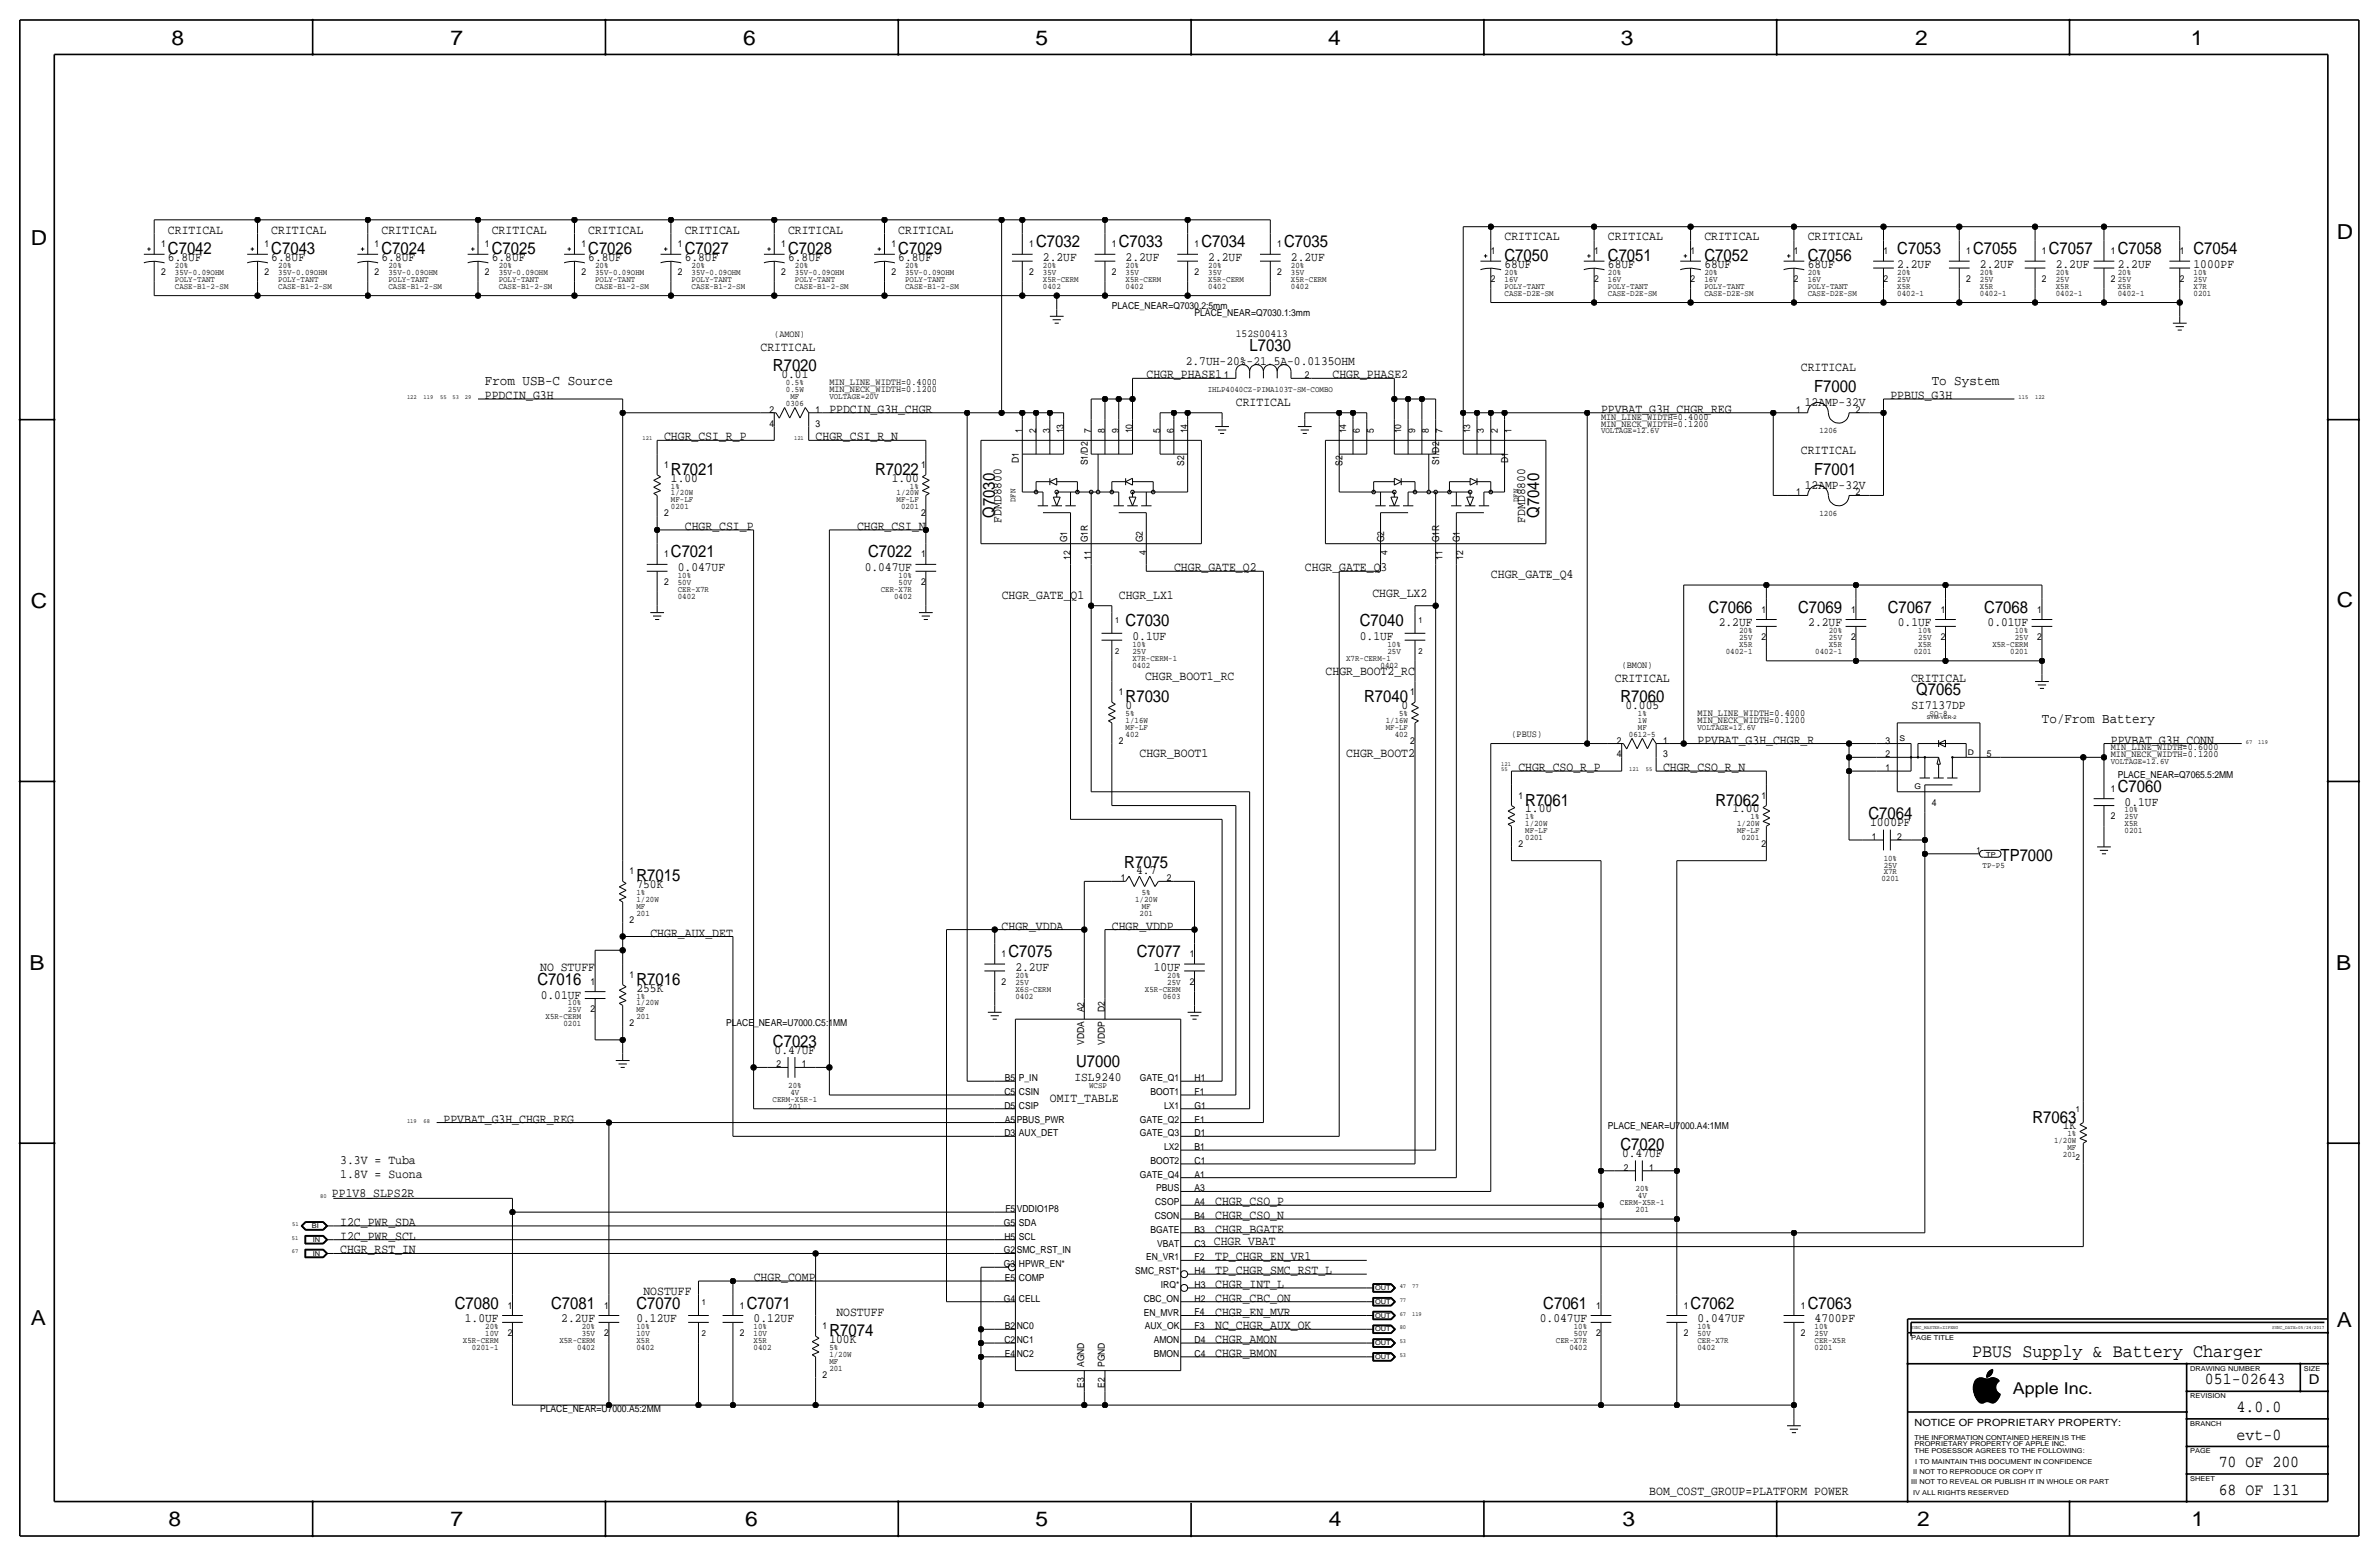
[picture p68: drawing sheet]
<svg xmlns="http://www.w3.org/2000/svg" width="877mm" height="574mm" viewBox="0 0 877 574" stroke-linecap="round" stroke-linejoin="round" font-family="sans-serif">
<defs><g id="words">
<g font-size="7.6">
<text x="63.2" y="16.5">8</text>
<text x="166.1" y="16.5">7</text>
<text x="274" y="16.5">6</text>
<text x="381.7" y="16.5">5</text>
<text x="489.7" y="16.5">4</text>
<text x="597.6" y="16.5">3</text>
<text x="706.1" y="16.5">2</text>
<text x="807.7" y="16.5">1</text>
<text x="861.5" y="88.1">D</text>
<text x="11.4" y="90.4">D</text>
<text x="11.4" y="224.3">C</text>
<text x="861.5" y="223.8">C</text>
<text x="10.8" y="357.6">B</text>
<text x="861.3" y="357.4">B</text>
<text x="11.3" y="488.4">A</text>
<text x="861.5" y="489.2">A</text>
<text x="62.2" y="562.6">8</text>
<text x="166" y="562.6">7</text>
<text x="274.8" y="562.6">6</text>
<text x="381.7" y="562.6">5</text>
<text x="489.9" y="562.6">4</text>
<text x="598.1" y="562.6">3</text>
<text x="706.8" y="562.6">2</text>
<text x="807.9" y="562.6">1</text>
</g>
<text font-size="6.9" x="727.1" y="500.1">PBUS Supply &amp; Battery Charger</text>
<g font-size="6.2">
<text x="61.9" y="93.7">C7042</text>
<text x="100" y="93.7">C7043</text>
<text x="140.7" y="93.7">C7024</text>
<text x="181.3" y="93.7">C7025</text>
<text x="216.9" y="93.7">C7026</text>
<text x="252.4" y="93.7">C7027</text>
<text x="290.5" y="93.7">C7028</text>
<text x="331.2" y="93.7">C7029</text>
<text x="382" y="91.2">C7032</text>
<text x="412.4" y="91.2">C7033</text>
<text x="442.9" y="91.2">C7034</text>
<text x="473.4" y="91.2">C7035</text>
<text x="699.5" y="93.7">C7053</text>
<text x="727.4" y="93.7">C7055</text>
<text x="755.3" y="93.7">C7057</text>
<text x="780.7" y="93.7">C7058</text>
<text x="808.7" y="93.7">C7054</text>
<text x="554.7" y="96.3">C7050</text>
<text x="592.8" y="96.3">C7051</text>
<text x="628.3" y="96.3">C7052</text>
<text x="666.4" y="96.3">C7056</text>
<text x="460.7" y="129.3">L7030</text>
<text x="285" y="136.9">R7020</text>
<text x="668.8" y="144.5">F7000</text>
<text x="247.3" y="175">R7021</text>
<text x="322.6" y="175">R7022</text>
<text x="668.8" y="175">F7001</text>
<text x="366.7" y="190.9" transform="rotate(-90 366.7 190.9)">Q7030</text>
<text x="567.4" y="190.9" transform="rotate(-90 567.4 190.9)">Q7040</text>
<text x="247.3" y="205.5">C7021</text>
<text x="320" y="205.5">C7022</text>
<text x="629.9" y="225.8">C7066</text>
<text x="662.9" y="225.8">C7069</text>
<text x="696" y="225.8">C7067</text>
<text x="731.5" y="225.8">C7068</text>
<text x="415" y="230.9">C7030</text>
<text x="501.3" y="230.9">C7040</text>
<text x="706.5" y="256.3">Q7065</text>
<text x="415" y="258.8">R7030</text>
<text x="502.9" y="258.8">R7040</text>
<text x="597.4" y="258.8">R7060</text>
<text x="780.7" y="291.8">C7060</text>
<text x="562.3" y="296.9">R7061</text>
<text x="632.5" y="296.9">R7062</text>
<text x="688.8" y="302">C7064</text>
<text x="737.6" y="317.2">TP7000</text>
<text x="414.5" y="319.8">R7075</text>
<text x="234.6" y="324.9">R7015</text>
<text x="371.8" y="352.8">C7075</text>
<text x="419.1" y="352.8">C7077</text>
<text x="198.1" y="363">C7016</text>
<text x="234.6" y="363">R7016</text>
<text x="285" y="385.8">C7023</text>
<text x="396.7" y="393.4">U7000</text>
<text x="749.3" y="413.8">R7063</text>
<text x="597.4" y="423.9">C7020</text>
<text x="167.6" y="482.3">C7080</text>
<text x="203.2" y="482.3">C7081</text>
<text x="234.6" y="482.3">C7070</text>
<text x="275.3" y="482.3">C7071</text>
<text x="569" y="482.3">C7061</text>
<text x="623.3" y="482.3">C7062</text>
<text x="666.4" y="482.3">C7063</text>
<text x="305.8" y="492.5">R7074</text>
<text x="812.9" y="510.3">051-02643</text>
<text x="824.6" y="520.4">4.0.0</text>
<text x="824.6" y="530.6">evt-0</text>
<text x="818" y="540.8">70 OF 200</text>
<text x="818" y="550.9">68 OF 131</text>
</g>
<text font-size="6" x="742.1" y="513.9">Apple Inc.</text>
<g font-size="5.2">
<text x="178.8" y="142">From USB-C Source</text>
<text x="712.2" y="142">To System</text>
<text x="752.8" y="266.4">To/From Battery</text>
</g>
<text font-size="5" x="851.2" y="510.3">D</text>
<g font-size="4.7">
<text x="61.9" y="86.1">CRITICAL</text>
<text x="100" y="86.1">CRITICAL</text>
<text x="140.7" y="86.1">CRITICAL</text>
<text x="181.3" y="86.1">CRITICAL</text>
<text x="216.9" y="86.1">CRITICAL</text>
<text x="252.4" y="86.1">CRITICAL</text>
<text x="290.5" y="86.1">CRITICAL</text>
<text x="331.2" y="86.1">CRITICAL</text>
<text x="554.7" y="88.6">CRITICAL</text>
<text x="592.8" y="88.6">CRITICAL</text>
<text x="628.3" y="88.6">CRITICAL</text>
<text x="666.4" y="88.6">CRITICAL</text>
<text x="61.9" y="96.3">6.8UF</text>
<text x="100" y="96.3">6.8UF</text>
<text x="140.7" y="96.3">6.8UF</text>
<text x="181.3" y="96.3">6.8UF</text>
<text x="216.9" y="96.3">6.8UF</text>
<text x="252.4" y="96.3">6.8UF</text>
<text x="290.5" y="96.3">6.8UF</text>
<text x="331.2" y="96.3">6.8UF</text>
<text x="384.5" y="96.3">2.2UF</text>
<text x="415" y="96.3">2.2UF</text>
<text x="445.5" y="96.3">2.2UF</text>
<text x="475.9" y="96.3">2.2UF</text>
<text x="554.7" y="98.8">68UF</text>
<text x="592.8" y="98.8">68UF</text>
<text x="628.3" y="98.8">68UF</text>
<text x="666.4" y="98.8">68UF</text>
<text x="699.5" y="98.8">2.2UF</text>
<text x="729.9" y="98.8">2.2UF</text>
<text x="757.9" y="98.8">2.2UF</text>
<text x="780.7" y="98.8">2.2UF</text>
<text x="808.7" y="98.8">1000PF</text>
<text x="280.4" y="129.3">CRITICAL</text>
<text x="437.1" y="134.4">2.7UH-20%-21.5A-0.0135OHM</text>
<text x="663.9" y="136.9">CRITICAL</text>
<text x="288.1" y="139.4">0.01</text>
<text x="422.7" y="139.5">CHGR_PHASE1</text>
<text x="491.3" y="139.5">CHGR_PHASE2</text>
<text x="178.8" y="147.1">PPDCIN_G3H</text>
<text x="455.6" y="149.6">CRITICAL</text>
<text x="665.4" y="149.6">12AMP-32V</text>
<text x="696.9" y="147.1">PPBUS_G3H</text>
<text x="305.8" y="152.1">PPDCIN_G3H_CHGR</text>
<text x="590.2" y="152.2">PPVBAT_G3H_CHGR_REG</text>
<text x="244.8" y="162.3">CHGR_CSI_R_P</text>
<text x="300.7" y="162.3">CHGR_CSI_R_N</text>
<text x="663.9" y="167.4">CRITICAL</text>
<text x="247.3" y="177.5">1.00</text>
<text x="328.8" y="177.5">1.00</text>
<text x="665.4" y="180.1">12AMP-32V</text>
<text x="252.5" y="195.3">CHGR_CSI_P</text>
<text x="316" y="195.3">CHGR_CSI_N</text>
<text x="369.3" y="192.6" transform="rotate(-90 369.3 192.6)">FDMD8800</text>
<text x="562.3" y="192.6" transform="rotate(-90 562.3 192.6)">FDMD8800</text>
<text x="249.9" y="210.6">0.047UF</text>
<text x="318.8" y="210.6">0.047UF</text>
<text x="432.8" y="210.6">CHGR_GATE_Q2</text>
<text x="481.1" y="210.6">CHGR_GATE_Q3</text>
<text x="549.7" y="213.1">CHGR_GATE_Q4</text>
<text x="369.3" y="220.7">CHGR_GATE_Q1</text>
<text x="412.5" y="220.7">CHGR_LX1</text>
<text x="506" y="220.2">CHGR_LX2</text>
<text x="633.7" y="230.9">2.2UF</text>
<text x="666.7" y="230.9">2.2UF</text>
<text x="699.7" y="230.9">0.1UF</text>
<text x="732.8" y="230.9">0.01UF</text>
<text x="417.5" y="236">0.1UF</text>
<text x="501.3" y="236">0.1UF</text>
<text x="422.2" y="250.7">CHGR_BOOT1_RC</text>
<text x="488.7" y="248.7">CHGR_BOOT2_RC</text>
<text x="595.3" y="251.2">CRITICAL</text>
<text x="704.6" y="251.2">CRITICAL</text>
<text x="415" y="261.4">0</text>
<text x="516.6" y="261.4">0</text>
<text x="599.2" y="261.4">0.005</text>
<text x="704.7" y="261.4">SI7137DP</text>
<text x="625.8" y="274.1">PPVBAT_G3H_CHGR_R</text>
<text x="778.2" y="274.1">PPVBAT_G3H_CONN</text>
<text x="420.1" y="279.2">CHGR_BOOT1</text>
<text x="496.3" y="279.2">CHGR_BOOT2</text>
<text x="559.8" y="284.2">CHGR_CSO_R_P</text>
<text x="613.1" y="284.2">CHGR_CSO_R_N</text>
<text x="562.3" y="299.5">1.00</text>
<text x="638.7" y="299.5">1.00</text>
<text x="783.3" y="296.9">0.1UF</text>
<text x="689.4" y="304.5">1000PF</text>
<text x="418.9" y="322.3">4.7</text>
<text x="234.6" y="327.4">750K</text>
<text x="239.8" y="345.2">CHGR_AUX_DET</text>
<text x="369.3" y="342.7">CHGR_VDDA</text>
<text x="409.9" y="342.7">CHGR_VDDP</text>
<text x="199.1" y="357.9">NO STUFF</text>
<text x="374.3" y="357.9">2.2UF</text>
<text x="425.3" y="357.9">10UF</text>
<text x="234.6" y="365.5">255K</text>
<text x="199.4" y="368">0.01UF</text>
<text x="285.6" y="388.4">0.47UF</text>
<text x="396.1" y="398.5">ISL9240</text>
<text x="387" y="406.1">OMIT_TABLE</text>
<text x="163.5" y="413.8">PPVBAT_G3H_CHGR_REG</text>
<text x="760.5" y="416.3">1K</text>
<text x="125.4" y="429">3.3V = Tuba</text>
<text x="598" y="426.5">0.47UF</text>
<text x="125.4" y="434.1">1.8V = Suona</text>
<text x="122.4" y="441.2">PP1V8_SLPS2R</text>
<text x="448" y="449.3">CHGR_CSO_N</text>
<text x="448" y="444.3">CHGR_CSO_P</text>
<text x="125.4" y="451.9">I2C_PWR_SDA</text>
<text x="448" y="454.4">CHGR_BGATE</text>
<text x="125.4" y="456.9">I2C_PWR_SCL</text>
<text x="447.5" y="459">CHGR_VBAT</text>
<text x="125.4" y="462">CHGR_RST_IN</text>
<text x="448" y="464.6">TP_CHGR_EN_VR1</text>
<text x="277.9" y="472.2">CHGR_COMP</text>
<text x="448" y="469.7">TP_CHGR_SMC_RST_L</text>
<text x="237.2" y="477.3">NOSTUFF</text>
<text x="448" y="474.7">CHGR_INT_L</text>
<text x="448" y="479.8">CHGR_CBC_ON</text>
<text x="308.3" y="484.9">NOSTUFF</text>
<text x="448" y="484.9">CHGR_EN_MVR</text>
<text x="171.4" y="487.4">1.0UF</text>
<text x="206.9" y="487.4">2.2UF</text>
<text x="234.6" y="487.4">0.12UF</text>
<text x="277.8" y="487.4">0.12UF</text>
<text x="448" y="490">NC_CHGR_AUX_OK</text>
<text x="567.7" y="487.4">0.047UF</text>
<text x="625.8" y="487.4">0.047UF</text>
<text x="669" y="487.4">4700PF</text>
<text x="305.8" y="495">100K</text>
<text x="448" y="495">CHGR_AMON</text>
<text x="448" y="500.1">CHGR_BMON</text>
<text x="608" y="550.9">BOM_COST_GROUP=PLATFORM POWER</text>
</g>
<text font-size="4" x="455.6" y="124.2">152S00413</text>
<text font-size="3.7" x="705.8" y="525.5">NOTICE OF PROPRIETARY PROPERTY:</text>
<g font-size="3.5">
<text x="59.4" y="91.2">1</text>
<text x="97.5" y="91.2">1</text>
<text x="138.1" y="91.2">1</text>
<text x="178.8" y="91.2">1</text>
<text x="214.3" y="91.2">1</text>
<text x="249.9" y="91.2">1</text>
<text x="288" y="91.2">1</text>
<text x="328.6" y="91.2">1</text>
<text x="379.4" y="91.2">1</text>
<text x="409.9" y="91.2">1</text>
<text x="440.4" y="91.2">1</text>
<text x="470.9" y="91.2">1</text>
<text x="549.6" y="93.7">1</text>
<text x="587.7" y="93.7">1</text>
<text x="623.3" y="93.7">1</text>
<text x="661.4" y="93.7">1</text>
<text x="694.4" y="93.7">1</text>
<text x="724.9" y="93.7">1</text>
<text x="752.8" y="93.7">1</text>
<text x="778.2" y="93.7">1</text>
<text x="803.6" y="93.7">1</text>
<text x="59.4" y="101.3">2</text>
<text x="97.5" y="101.3">2</text>
<text x="138.1" y="101.3">2</text>
<text x="178.8" y="101.3">2</text>
<text x="214.3" y="101.3">2</text>
<text x="249.9" y="101.3">2</text>
<text x="288" y="101.3">2</text>
<text x="328.6" y="101.3">2</text>
<text x="379.4" y="101.3">2</text>
<text x="409.9" y="101.3">2</text>
<text x="440.4" y="101.3">2</text>
<text x="470.9" y="101.3">2</text>
<text x="549.6" y="103.9">2</text>
<text x="587.7" y="103.9">2</text>
<text x="623.3" y="103.9">2</text>
<text x="661.4" y="103.9">2</text>
<text x="694.4" y="103.9">2</text>
<text x="724.9" y="103.9">2</text>
<text x="752.8" y="103.9">2</text>
<text x="778.2" y="103.9">2</text>
<text x="803.6" y="103.9">2</text>
<text x="409.9" y="114">PLACE_NEAR=Q7030.2:5mm</text>
<text x="440.4" y="116.6">PLACE_NEAR=Q7030.1:3mm</text>
<text x="285.4" y="124.2">(AMON)</text>
<text x="305.8" y="142">MIN_LINE_WIDTH=0.4000</text>
<text x="451.3" y="139.4">1</text>
<text x="481" y="139.4">2</text>
<text x="305.8" y="144.5">MIN_NECK_WIDTH=0.1200</text>
<text x="283.7" y="152.1">2</text>
<text x="300.7" y="152.1">1</text>
<text x="590.2" y="154.7">MIN_LINE_WIDTH=0.4000</text>
<text x="662.2" y="152.1">1</text>
<text x="684.2" y="152.1">2</text>
<text x="283.7" y="157.2">4</text>
<text x="300.7" y="157.2">3</text>
<text x="376.9" y="159.8" transform="rotate(-90 376.9 159.8)">1</text>
<text x="382" y="159.8" transform="rotate(-90 382 159.8)">2</text>
<text x="387" y="159.8" transform="rotate(-90 387 159.8)">3</text>
<text x="392.1" y="159.8" transform="rotate(-90 392.1 159.8)">13</text>
<text x="402.3" y="159.8" transform="rotate(-90 402.3 159.8)">7</text>
<text x="407.4" y="159.8" transform="rotate(-90 407.4 159.8)">8</text>
<text x="412.4" y="159.8" transform="rotate(-90 412.4 159.8)">9</text>
<text x="417.5" y="159.8" transform="rotate(-90 417.5 159.8)">10</text>
<text x="427.7" y="159.8" transform="rotate(-90 427.7 159.8)">5</text>
<text x="432.8" y="159.8" transform="rotate(-90 432.8 159.8)">6</text>
<text x="437.8" y="159.8" transform="rotate(-90 437.8 159.8)">14</text>
<text x="496.3" y="159.8" transform="rotate(-90 496.3 159.8)">14</text>
<text x="501.3" y="159.8" transform="rotate(-90 501.3 159.8)">6</text>
<text x="506.4" y="159.8" transform="rotate(-90 506.4 159.8)">5</text>
<text x="516.6" y="159.8" transform="rotate(-90 516.6 159.8)">10</text>
<text x="521.7" y="159.8" transform="rotate(-90 521.7 159.8)">9</text>
<text x="526.7" y="159.8" transform="rotate(-90 526.7 159.8)">8</text>
<text x="531.8" y="159.8" transform="rotate(-90 531.8 159.8)">7</text>
<text x="542" y="159.8" transform="rotate(-90 542 159.8)">13</text>
<text x="547.1" y="159.8" transform="rotate(-90 547.1 159.8)">3</text>
<text x="552.2" y="159.8" transform="rotate(-90 552.2 159.8)">2</text>
<text x="557.2" y="159.8" transform="rotate(-90 557.2 159.8)">1</text>
<text x="590.2" y="157.2">MIN_NECK_WIDTH=0.1200</text>
<text x="244.8" y="172.5">1</text>
<text x="339.6" y="172.5">1</text>
<text x="375.6" y="170.7" transform="rotate(-90 375.6 170.7)">D1</text>
<text x="401" y="171.6" transform="rotate(-90 401 171.6)">S1/D2</text>
<text x="436.6" y="171.7" transform="rotate(-90 436.6 171.7)">S2</text>
<text x="495" y="171.7" transform="rotate(-90 495 171.7)">S2</text>
<text x="530.6" y="171.6" transform="rotate(-90 530.6 171.6)">S1/D2</text>
<text x="556" y="170.7" transform="rotate(-90 556 170.7)">D1</text>
<text x="662.2" y="182.6">1</text>
<text x="684.2" y="182.6">2</text>
<text x="244.8" y="190.2">2</text>
<text x="339.6" y="190.2">2</text>
<text x="393.4" y="199.9" transform="rotate(-90 393.4 199.9)">G1</text>
<text x="401" y="199.9" transform="rotate(-90 401 199.9)">G1R</text>
<text x="421.3" y="199.9" transform="rotate(-90 421.3 199.9)">G2</text>
<text x="510.2" y="199.9" transform="rotate(-90 510.2 199.9)">G2</text>
<text x="530.6" y="199.9" transform="rotate(-90 530.6 199.9)">G1R</text>
<text x="538.2" y="199.9" transform="rotate(-90 538.2 199.9)">G1</text>
<text x="244.8" y="205.5">1</text>
<text x="339.6" y="205.5">1</text>
<text x="394.7" y="206.5" transform="rotate(-90 394.7 206.5)">12</text>
<text x="402.3" y="206.5" transform="rotate(-90 402.3 206.5)">11</text>
<text x="422.6" y="204.7" transform="rotate(-90 422.6 204.7)">4</text>
<text x="511.5" y="204.7" transform="rotate(-90 511.5 204.7)">4</text>
<text x="531.8" y="206.5" transform="rotate(-90 531.8 206.5)">11</text>
<text x="539.4" y="206.5" transform="rotate(-90 539.4 206.5)">12</text>
<text x="244.8" y="215.6">2</text>
<text x="339.6" y="215.6">2</text>
<text x="649.5" y="225.8">1</text>
<text x="682.5" y="225.8">1</text>
<text x="715.5" y="225.8">1</text>
<text x="751.1" y="225.8">1</text>
<text x="649.5" y="236">2</text>
<text x="682.5" y="236">2</text>
<text x="715.5" y="236">2</text>
<text x="751.1" y="236">2</text>
<text x="597.9" y="246.1">(BMON)</text>
<text x="412.4" y="256.3">1</text>
<text x="519.9" y="256.3">1</text>
<text x="625.8" y="263.9">MIN_LINE_WIDTH=0.4000</text>
<text x="625.8" y="266.4">MIN_NECK_WIDTH=0.1200</text>
<text x="412.4" y="274.1">2</text>
<text x="519.9" y="274.1">2</text>
<text x="557.2" y="271.5">(PBUS)</text>
<text x="596.1" y="274.1">2</text>
<text x="613.1" y="274.1">1</text>
<text x="695.2" y="274.1">3</text>
<text x="596.1" y="279.1">4</text>
<text x="613.1" y="279.1">3</text>
<text x="695.2" y="279.1">2</text>
<text x="732.5" y="279.1">5</text>
<text x="778.2" y="276.6">MIN_LINE_WIDTH=0.6000</text>
<text x="778.2" y="279.1">MIN_NECK_WIDTH=0.1200</text>
<text x="695.2" y="284.2">1</text>
<text x="780.7" y="286.8">PLACE_NEAR=Q7065.5:2MM</text>
<text x="778.2" y="291.8">1</text>
<text x="559.8" y="294.4">1</text>
<text x="649.5" y="294.4">1</text>
<text x="712.2" y="296.9">4</text>
<text x="778.2" y="302">2</text>
<text x="690.1" y="309.6">1</text>
<text x="699.5" y="309.6">2</text>
<text x="559.8" y="312.2">2</text>
<text x="649.5" y="312.2">2</text>
<text x="232.1" y="322.3">1</text>
<text x="413.2" y="324.9">1</text>
<text x="430.2" y="324.9">2</text>
<text x="232.1" y="340.1">2</text>
<text x="369.3" y="352.8">1</text>
<text x="438.6" y="352.8">1</text>
<text x="217.7" y="363">1</text>
<text x="232.1" y="360.4">1</text>
<text x="369.3" y="363">2</text>
<text x="438.6" y="363">2</text>
<text x="217.7" y="373.1">2</text>
<text x="399.7" y="373.1" transform="rotate(-90 399.7 373.1)">A2</text>
<text x="407.4" y="373.1" transform="rotate(-90 407.4 373.1)">D2</text>
<text x="232.1" y="378.2">2</text>
<text x="267.7" y="378.2">PLACE_NEAR=U7000.C5:1MM</text>
<text x="399.7" y="385.2" transform="rotate(-90 399.7 385.2)">VDDA</text>
<text x="407.4" y="385.2" transform="rotate(-90 407.4 385.2)">VDDP</text>
<text x="286.2" y="393.4">2</text>
<text x="295.6" y="393.4">1</text>
<text x="370.5" y="398.5">B5</text>
<text x="375.6" y="398.5">P_IN</text>
<text x="420.3" y="398.5">GATE_Q1</text>
<text x="440.4" y="398.5">H1</text>
<text x="370.3" y="403.6">C5</text>
<text x="375.6" y="403.6">CSIN</text>
<text x="424.1" y="403.6">BOOT1</text>
<text x="440.4" y="403.6">F1</text>
<text x="370.3" y="408.7">D5</text>
<text x="370.5" y="413.8">A5</text>
<text x="374.9" y="413.8">PBUS_PWR</text>
<text x="375.6" y="408.7">CSIP</text>
<text x="420.3" y="413.8">GATE_Q2</text>
<text x="429.2" y="408.7">LX1</text>
<text x="440.4" y="408.7">G1</text>
<text x="440.4" y="413.8">E1</text>
<text x="370.3" y="418.8">D3</text>
<text x="375.6" y="418.8">AUX_DET</text>
<text x="420.3" y="418.8">GATE_Q3</text>
<text x="440.4" y="418.8">D1</text>
<text x="592.8" y="416.3">PLACE_NEAR=U7000.A4:1MM</text>
<text x="429.2" y="423.9">LX2</text>
<text x="440.4" y="423.9">B1</text>
<text x="424.1" y="429">BOOT2</text>
<text x="440.4" y="429">C1</text>
<text x="598.7" y="431.5">2</text>
<text x="608" y="431.5">1</text>
<text x="420.3" y="434.1">GATE_Q4</text>
<text x="440.4" y="434.1">A1</text>
<text x="426.2" y="439.2">PBUS</text>
<text x="440.4" y="439.2">A3</text>
<text x="370.7" y="446.8">F5</text>
<text x="374.9" y="446.8">VDDIO1P8</text>
<text x="425.7" y="449.3">CSON</text>
<text x="425.9" y="444.2">CSOP</text>
<text x="440.4" y="444.2">A4</text>
<text x="440.4" y="449.3">B4</text>
<text x="370.1" y="451.9">G5</text>
<text x="375.6" y="451.9">SDA</text>
<text x="424.1" y="454.4">BGATE</text>
<text x="440.4" y="454.4">B3</text>
<text x="370.3" y="456.9">H5</text>
<text x="375.6" y="456.9">SCL</text>
<text x="426.6" y="459.5">VBAT</text>
<text x="440.4" y="459.5">C3</text>
<text x="370.1" y="467.1">G3</text>
<text x="370.1" y="462">G2</text>
<text x="374.9" y="462">SMC_RST_IN</text>
<text x="375.6" y="467.1">HPWR_EN*</text>
<text x="422.5" y="464.6">EN_VR1</text>
<text x="440.4" y="464.6">F2</text>
<text x="370.5" y="472.2">E5</text>
<text x="375.6" y="472.2">COMP</text>
<text x="418.5" y="469.6">SMC_RST*</text>
<text x="440.4" y="469.6">H4</text>
<text x="370.1" y="479.8">G4</text>
<text x="375.6" y="479.8">CELL</text>
<text x="421.7" y="479.8">CBC_ON</text>
<text x="428" y="474.7">IRQ*</text>
<text x="440.4" y="474.7">H3</text>
<text x="440.4" y="479.8">H2</text>
<text x="187.2" y="482.3">1</text>
<text x="222.7" y="482.3">1</text>
<text x="272.7" y="482.3">1</text>
<text x="421.7" y="484.9">EN_MVR</text>
<text x="440.4" y="484.9">F4</text>
<text x="588.5" y="482.3">1</text>
<text x="620.7" y="482.3">1</text>
<text x="663.9" y="482.3">1</text>
<text x="303.2" y="490">1</text>
<text x="370.5" y="490">B2</text>
<text x="374.9" y="490">NC0</text>
<text x="422" y="490">AUX_OK</text>
<text x="440.4" y="490">F3</text>
<text x="187.2" y="492.5">2</text>
<text x="222.7" y="492.5">2</text>
<text x="272.7" y="492.5">2</text>
<text x="370.3" y="495">C2</text>
<text x="374.9" y="495">NC1</text>
<text x="425.3" y="495">AMON</text>
<text x="440.4" y="495">D4</text>
<text x="588.5" y="492.5">2</text>
<text x="620.7" y="492.5">2</text>
<text x="663.9" y="492.5">2</text>
<text x="370.5" y="500.1">E4</text>
<text x="374.9" y="500.1">NC2</text>
<text x="399.7" y="503.9" transform="rotate(-90 399.7 503.9)">AGND</text>
<text x="407.4" y="503.9" transform="rotate(-90 407.4 503.9)">PGND</text>
<text x="425.3" y="500.1">BMON</text>
<text x="440.4" y="500.1">C4</text>
<text x="303.2" y="507.7">2</text>
<text x="399.7" y="511.6" transform="rotate(-90 399.7 511.6)">E3</text>
<text x="407.4" y="511.6" transform="rotate(-90 407.4 511.6)">E2</text>
<text x="199.1" y="520.4">PLACE_NEAR=U7000.A5:2MM</text>
</g>
<g font-size="3.1">
<text x="64.5" y="98.8">20%</text>
<text x="64.5" y="101.3">35V-0.09OHM</text>
<text x="102.6" y="101.3">35V-0.09OHM</text>
<text x="102.6" y="98.8">20%</text>
<text x="143.2" y="98.8">20%</text>
<text x="143.2" y="101.3">35V-0.09OHM</text>
<text x="183.8" y="98.8">20%</text>
<text x="183.8" y="101.3">35V-0.09OHM</text>
<text x="219.4" y="101.3">35V-0.09OHM</text>
<text x="219.4" y="98.8">20%</text>
<text x="255" y="98.8">20%</text>
<text x="255" y="101.3">35V-0.09OHM</text>
<text x="293.1" y="98.8">20%</text>
<text x="293.1" y="101.3">35V-0.09OHM</text>
<text x="333.7" y="98.8">20%</text>
<text x="333.7" y="101.3">35V-0.09OHM</text>
<text x="384.5" y="98.8">20%</text>
<text x="384.5" y="101.3">35V</text>
<text x="415" y="98.8">20%</text>
<text x="415" y="101.3">35V</text>
<text x="445.5" y="98.8">20%</text>
<text x="445.5" y="101.3">35V</text>
<text x="475.9" y="98.8">20%</text>
<text x="475.9" y="101.3">35V</text>
<text x="554.7" y="101.3">20%</text>
<text x="592.8" y="101.3">20%</text>
<text x="628.3" y="101.3">20%</text>
<text x="666.4" y="101.3">20%</text>
<text x="699.5" y="101.3">20%</text>
<text x="729.9" y="101.3">20%</text>
<text x="757.9" y="101.3">20%</text>
<text x="780.7" y="101.3">20%</text>
<text x="808.7" y="101.3">10%</text>
<text x="64.5" y="103.9">POLY-TANT</text>
<text x="64.5" y="106.4">CASE-B1-2-SM</text>
<text x="102.6" y="103.9">POLY-TANT</text>
<text x="102.6" y="106.4">CASE-B1-2-SM</text>
<text x="143.2" y="103.9">POLY-TANT</text>
<text x="143.2" y="106.4">CASE-B1-2-SM</text>
<text x="183.8" y="103.9">POLY-TANT</text>
<text x="183.8" y="106.4">CASE-B1-2-SM</text>
<text x="219.4" y="103.9">POLY-TANT</text>
<text x="219.4" y="106.4">CASE-B1-2-SM</text>
<text x="255" y="103.9">POLY-TANT</text>
<text x="255" y="106.4">CASE-B1-2-SM</text>
<text x="293.1" y="106.4">CASE-B1-2-SM</text>
<text x="293.1" y="103.9">POLY-TANT</text>
<text x="333.7" y="103.9">POLY-TANT</text>
<text x="333.7" y="106.4">CASE-B1-2-SM</text>
<text x="384.5" y="103.9">X5R-CERM</text>
<text x="384.5" y="106.4">0402</text>
<text x="415" y="103.9">X5R-CERM</text>
<text x="415" y="106.4">0402</text>
<text x="445.5" y="103.9">X5R-CERM</text>
<text x="445.5" y="106.4">0402</text>
<text x="475.9" y="103.9">X5R-CERM</text>
<text x="475.9" y="106.4">0402</text>
<text x="554.7" y="103.9">16V</text>
<text x="554.7" y="106.4">POLY-TANT</text>
<text x="592.8" y="103.9">16V</text>
<text x="592.8" y="106.4">POLY-TANT</text>
<text x="628.3" y="103.9">16V</text>
<text x="628.3" y="106.4">POLY-TANT</text>
<text x="666.4" y="103.9">16V</text>
<text x="666.4" y="106.4">POLY-TANT</text>
<text x="699.5" y="103.9">25V</text>
<text x="699.5" y="106.4">X5R</text>
<text x="729.9" y="103.9">25V</text>
<text x="729.9" y="106.4">X5R</text>
<text x="757.9" y="103.9">25V</text>
<text x="757.9" y="106.4">X5R</text>
<text x="780.7" y="103.9">25V</text>
<text x="780.7" y="106.4">X5R</text>
<text x="808.7" y="103.9">25V</text>
<text x="808.7" y="106.4">X7R</text>
<text x="554.7" y="109">CASE-D2E-SM</text>
<text x="592.8" y="109">CASE-D2E-SM</text>
<text x="628.3" y="109">CASE-D2E-SM</text>
<text x="666.4" y="109">CASE-D2E-SM</text>
<text x="699.5" y="109">0402-1</text>
<text x="729.9" y="109">0402-1</text>
<text x="757.9" y="109">0402-1</text>
<text x="780.7" y="109">0402-1</text>
<text x="808.7" y="109">0201</text>
<text x="289.8" y="142">0.5%</text>
<text x="289.8" y="144.5">0.5W</text>
<text x="289.8" y="149.6">0306</text>
<text x="291.4" y="147.1">MF</text>
<text x="305.8" y="147.1">VOLTAGE=20V</text>
<text x="445.2" y="144.5">IHLP4040CZ-PIMA103T-SM-COMBO</text>
<text x="590.2" y="159.8">VOLTAGE=12.6V</text>
<text x="670.8" y="159.8">1206</text>
<text x="247.3" y="182.6">1/20W</text>
<text x="247.3" y="180.1">1%</text>
<text x="247.3" y="185.2">MF-LF</text>
<text x="330.5" y="182.6">1/20W</text>
<text x="330.5" y="185.2">MF-LF</text>
<text x="335.5" y="180.1">1%</text>
<text x="374.3" y="185.1" transform="rotate(-90 374.3 185.1)">DFN</text>
<text x="559.8" y="185.1" transform="rotate(-90 559.8 185.1)">DFN</text>
<text x="247.3" y="187.7">0201</text>
<text x="332.2" y="187.7">0201</text>
<text x="670.8" y="190.2">1206</text>
<text x="249.9" y="213.1">10%</text>
<text x="249.9" y="215.6">50V</text>
<text x="331.3" y="213.1">10%</text>
<text x="331.3" y="215.6">50V</text>
<text x="249.9" y="218.2">CER-X7R</text>
<text x="249.9" y="220.7">0402</text>
<text x="324.7" y="218.2">CER-X7R</text>
<text x="329.6" y="220.7">0402</text>
<text x="411.2" y="229.6">1</text>
<text x="522.9" y="229.6">1</text>
<text x="641.2" y="233.4">20%</text>
<text x="674.2" y="233.4">20%</text>
<text x="707.2" y="233.4">10%</text>
<text x="742.8" y="233.4">10%</text>
<text x="417.5" y="238.5">10%</text>
<text x="511.5" y="238.5">10%</text>
<text x="641.2" y="236">25V</text>
<text x="641.2" y="238.5">X5R</text>
<text x="674.2" y="236">25V</text>
<text x="674.2" y="238.5">X5R</text>
<text x="707.2" y="236">25V</text>
<text x="707.2" y="238.5">X5R</text>
<text x="734.5" y="238.5">X5R-CERM</text>
<text x="742.8" y="236">25V</text>
<text x="411.2" y="241">2</text>
<text x="417.5" y="241">25V</text>
<text x="417.5" y="243.6">X7R-CERM-1</text>
<text x="496.3" y="243.6">X7R-CERM-1</text>
<text x="511.5" y="241">25V</text>
<text x="522.9" y="241">2</text>
<text x="636.2" y="241">0402-1</text>
<text x="669.2" y="241">0402-1</text>
<text x="705.6" y="241">0201</text>
<text x="741.1" y="241">0201</text>
<text x="417.5" y="246.1">0402</text>
<text x="509" y="246.1">0402</text>
<text x="415" y="263.9">5%</text>
<text x="515.8" y="263.9">5%</text>
<text x="603.8" y="263.9">1%</text>
<text x="711.4" y="263.9">SO-8</text>
<text x="415" y="266.4">1/16W</text>
<text x="415" y="269">MF-LF</text>
<text x="510.9" y="266.4">1/16W</text>
<text x="510.9" y="269">MF-LF</text>
<text x="603.8" y="266.4">1W</text>
<text x="603.8" y="269">MF</text>
<text x="625.8" y="269">VOLTAGE=12.6V</text>
<text x="415" y="271.5">402</text>
<text x="514.2" y="271.5">402</text>
<text x="600.5" y="271.5">0612-5</text>
<text x="778.2" y="281.7">VOLTAGE=12.6V</text>
<text x="783.3" y="299.5">10%</text>
<text x="562.3" y="302">1%</text>
<text x="562.3" y="304.5">1/20W</text>
<text x="640.4" y="304.5">1/20W</text>
<text x="645.4" y="302">1%</text>
<text x="783.3" y="304.5">X5R</text>
<text x="783.3" y="302">25V</text>
<text x="562.3" y="307.1">MF-LF</text>
<text x="562.3" y="309.6">0201</text>
<text x="640.4" y="307.1">MF-LF</text>
<text x="642.1" y="309.6">0201</text>
<text x="783.3" y="307.1">0201</text>
<text x="694.5" y="317.2">10%</text>
<text x="728.7" y="314.5">1</text>
<text x="694.5" y="319.8">25V</text>
<text x="694.5" y="322.3">X7R</text>
<text x="730.9" y="319.8">TP-P5</text>
<text x="234.6" y="329.9">1%</text>
<text x="421" y="329.9">5%</text>
<text x="693.6" y="324.9">0201</text>
<text x="234.6" y="332.5">1/20W</text>
<text x="234.6" y="335">MF</text>
<text x="418.5" y="332.5">1/20W</text>
<text x="421" y="335">MF</text>
<text x="234.6" y="337.6">201</text>
<text x="420.1" y="337.6">201</text>
<text x="374.3" y="365.5">X6S-CERM</text>
<text x="374.3" y="360.4">20%</text>
<text x="374.3" y="363">25V</text>
<text x="422.1" y="365.5">X5R-CERM</text>
<text x="430.4" y="360.4">20%</text>
<text x="430.4" y="363">25V</text>
<text x="209.4" y="370.6">10%</text>
<text x="234.6" y="368">1%</text>
<text x="234.6" y="370.6">1/20W</text>
<text x="374.3" y="368">0402</text>
<text x="428.7" y="368">0603</text>
<text x="201.1" y="375.7">X5R-CERM</text>
<text x="209.4" y="373.1">25V</text>
<text x="234.6" y="375.7">201</text>
<text x="234.6" y="373.1">MF</text>
<text x="207.7" y="378.2">0201</text>
<text x="290.6" y="401.1">20%</text>
<text x="401.5" y="401.1">WCSP</text>
<text x="284.8" y="406.1">CERM-X5R-1</text>
<text x="291.4" y="403.6">4V</text>
<text x="290.6" y="408.7">201</text>
<text x="765.2" y="410">1</text>
<text x="762.2" y="418.8">1%</text>
<text x="757.3" y="421.4">1/20W</text>
<text x="762.2" y="423.9">MF</text>
<text x="760.6" y="426.5">201</text>
<text x="765.2" y="427.7">2</text>
<text x="603" y="439.2">20%</text>
<text x="603.8" y="441.7">4V</text>
<text x="597.2" y="444.2">CERM-X5R-1</text>
<text x="603" y="446.8">201</text>
<text x="258.8" y="481.1">1</text>
<text x="178.9" y="490">20%</text>
<text x="214.5" y="490">20%</text>
<text x="234.6" y="490">10%</text>
<text x="277.8" y="490">10%</text>
<text x="580.2" y="490">10%</text>
<text x="625.8" y="490">10%</text>
<text x="669" y="490">10%</text>
<text x="170.6" y="495">X5R-CERM</text>
<text x="173.9" y="497.6">0201-1</text>
<text x="178.9" y="492.5">10V</text>
<text x="206.2" y="495">X5R-CERM</text>
<text x="212.8" y="497.6">0402</text>
<text x="214.5" y="492.5">35V</text>
<text x="234.6" y="492.5">10V</text>
<text x="234.6" y="495">X5R</text>
<text x="234.6" y="497.6">0402</text>
<text x="258.8" y="492.5">2</text>
<text x="277.8" y="497.6">0402</text>
<text x="277.8" y="495">X5R</text>
<text x="277.8" y="492.5">10V</text>
<text x="305.8" y="497.6">5%</text>
<text x="573.6" y="495">CER-X7R</text>
<text x="578.6" y="497.6">0402</text>
<text x="580.2" y="492.5">50V</text>
<text x="625.8" y="492.5">50V</text>
<text x="625.8" y="495">CER-X7R</text>
<text x="625.8" y="497.6">0402</text>
<text x="669" y="492.5">25V</text>
<text x="669" y="495">CER-X5R</text>
<text x="669" y="497.6">0201</text>
<text x="305.8" y="500.1">1/20W</text>
<text x="305.8" y="502.7">MF</text>
<text x="305.8" y="505.2">201</text>
</g>
<g font-size="2.9">
<text x="700.3" y="273.3">S</text>
<text x="725.5" y="278.4">D</text>
<text x="705.8" y="290.8">G</text>
</g>
<g font-size="2.5">
<text x="732.2" y="315.7">TP</text>
<text x="115" y="452.6">BI</text>
<text x="115.3" y="457.7">IN</text>
<text x="115.3" y="462.8">IN</text>
<text x="506.9" y="475.5">OUT</text>
<text x="506.9" y="480.6">OUT</text>
<text x="506.9" y="485.6">OUT</text>
<text x="506.9" y="490.7">OUT</text>
<text x="506.9" y="495.8">OUT</text>
<text x="704.5" y="493.8">PAGE TITLE</text>
<text x="506.9" y="500.9">OUT</text>
<text x="807.4" y="505.2">DRAWING NUMBER</text>
<text x="849.3" y="505.2">SIZE</text>
<text x="807.4" y="515.4">REVISION</text>
<text x="807.4" y="525.5">BRANCH</text>
<text x="705.8" y="533.1">PROPRIETARY PROPERTY OF APPLE INC.</text>
<text x="705.8" y="530.6">THE INFORMATION CONTAINED HEREIN IS THE</text>
<text x="705.8" y="535.7">THE POSESSOR AGREES TO THE FOLLOWING:</text>
<text x="706.1" y="539.5">I TO MAINTAIN THIS DOCUMENT IN CONFIDENCE</text>
<text x="807.4" y="535.7">PAGE</text>
<text x="705.3" y="543.3">II NOT TO REPRODUCE OR COPY IT</text>
<text x="807.4" y="545.8">SHEET</text>
<text x="704.5" y="547.1">III NOT TO REVEAL OR PUBLISH IT IN WHOLE OR PART</text>
<text x="705.3" y="550.9">IV ALL RIGHTS RESERVED</text>
</g>
<g font-size="2.3">
<text x="150.1" y="147.1">122</text>
<text x="156.2" y="147.1">119</text>
<text x="162.3" y="147.1">55</text>
<text x="166.8" y="147.1">53</text>
<text x="171.4" y="147.1">29</text>
<text x="744.2" y="147.1">115</text>
<text x="750.3" y="147.1">122</text>
<text x="236.9" y="162.3">121</text>
<text x="292.8" y="162.3">121</text>
<text x="828" y="274.1">67</text>
<text x="832.6" y="274.1">119</text>
<text x="553.4" y="282.4">121</text>
<text x="553.4" y="284.2">55</text>
<text x="600.7" y="284.2">121</text>
<text x="606.8" y="284.2">55</text>
<text x="150.1" y="413.8">119</text>
<text x="156.2" y="413.8">68</text>
<text x="118.1" y="441.7">80</text>
<text x="107.7" y="451.9">51</text>
<text x="107.6" y="456.9">51</text>
<text x="107.6" y="462">67</text>
<text x="516" y="479.8">77</text>
<text x="516" y="474.7">47</text>
<text x="520.6" y="474.7">77</text>
<text x="516" y="484.9">67</text>
<text x="520.6" y="484.9">119</text>
<text x="516" y="490">80</text>
<text x="516" y="495">53</text>
<text x="516" y="500.1">53</text>
</g>
<g font-size="1.8">
<text x="710.4" y="265.2">SYM-VER-2</text>
<text x="704.5" y="490">SYNC_MASTER=ZIFENG</text>
<text x="837.6" y="490">SYNC_DATE=05/24/2017</text>
</g>
</g></defs>
<g fill="none" stroke="#000" stroke-width=".37">
<path d="M53 93.7h7.7zM53 96.9a12.9 12.9 0 0 1 7.7 0M54.3 91.8h1.3zM54.9 91.2v1.3zM56.8 81h38.1zM56.8 81v5.1zM56.8 96.3v7.6zM56.8 86.1v7.6zM91.1 93.7h7.7zM91.1 96.9a12.9 12.9 0 0 1 7.7 0M92.4 91.8h1.3zM93 91.2v1.3z"/>
<path d="M94.9 81v5.1zM94.9 96.3v7.6zM94.9 86.1v7.6zM94.9 81h40.7zM131.8 93.7h7.6zM131.8 96.9a12.9 12.9 0 0 1 7.6 0M133 91.8h1.3zM133.7 91.2v1.3zM135.6 81h40.6zM135.6 81v5.1zM135.6 96.3v7.6zM135.6 86.1v7.6z"/>
<path d="M172.4 93.7h7.6zM172.4 96.9a12.9 12.9 0 0 1 7.6 0M173.7 91.8h1.3zM174.3 91.2v1.3zM176.2 81h35.6zM176.2 81v5.1zM176.2 96.3v7.6zM176.2 86.1v7.6zM208 93.7h7.6zM208 96.9a12.9 12.9 0 0 1 7.6 0M209.2 91.8h1.3zM209.9 91.2v1.3z"/>
<path d="M211.8 81h35.5zM211.8 81v5.1zM211.8 96.3v7.6zM211.8 86.1v7.6zM243.5 93.7h7.7zM243.5 96.9a12.9 12.9 0 0 1 7.7 0M244.8 91.8h1.3zM245.4 91.2v1.3zM247.3 81h38.1zM247.3 81v5.1zM247.3 96.3v7.6zM247.3 86.1v7.6z"/>
<path d="M281.6 93.7h7.7zM281.6 96.9a12.9 12.9 0 0 1 7.7 0M282.9 91.8h1.3zM283.5 91.2v1.3zM285.4 81h40.7zM285.4 81v5.1zM285.4 96.3v7.6zM285.4 86.1v7.6zM322.3 93.7h7.6zM322.3 96.9a12.9 12.9 0 0 1 7.6 0M323.5 91.8h1.3zM324.2 91.2v1.3z"/>
<path d="M326.1 81h43.2zM326.1 81v5.1zM326.1 96.3v7.6zM326.1 86.1v7.6zM369.3 81v71.1zM369.3 81h7.6zM373.1 96.3h7.6zM373.1 93.7h7.6zM376.9 81h30.5zM376.9 81v5.1zM376.9 86.1v7.6zM376.9 96.3v7.6z"/>
<path d="M403.6 96.3h7.6zM403.6 93.7h7.6zM407.4 81h30.4zM407.4 81v5.1zM407.4 86.1v7.6zM407.4 96.3v7.6zM434 96.3h7.7zM434 93.7h7.7zM437.8 81h30.5zM437.8 81v5.1zM437.8 86.1v7.6zM437.8 96.3v7.6z"/>
<path d="M464.5 93.7h7.6zM464.5 96.3h7.6zM468.3 81v5.1zM468.3 86.1v7.6zM468.3 96.3v7.6zM539.4 83.6v68.5zM539.4 83.6h10.2zM545.8 96.3h7.6zM545.8 99.4a12.9 12.9 0 0 1 7.6 .1M547.1 94.3h1.2zM547.7 93.7v1.3zM549.6 83.6h38.1z"/>
<path d="M549.6 83.6v5zM549.6 98.8v7.6zM549.6 88.6v7.7zM583.9 96.3h7.6zM583.9 99.4a12.9 12.9 0 0 1 7.6 .1M585.2 94.3h1.2zM585.8 93.7v1.3zM587.7 83.6h35.6zM587.7 83.6v5zM587.7 98.8v7.6zM587.7 88.6v7.7zM619.5 96.3h7.6z"/>
<path d="M619.5 99.4a12.9 12.9 0 0 1 7.6 .1M620.7 94.3h1.3zM621.3 93.7v1.3zM623.3 83.6h38.1zM623.3 83.6v5zM623.3 98.8v7.6zM623.3 88.6v7.7zM657.6 96.3h7.6zM657.6 99.4a12.9 12.9 0 0 1 7.6 .1M658.8 94.3h1.3zM659.4 93.7v1.3zM661.4 83.6h33z"/>
<path d="M661.4 83.6v5zM661.4 98.8v7.6zM661.4 88.6v7.7zM690.6 98.8h7.6zM690.6 96.3h7.6zM694.4 83.6h27.9zM694.4 83.6v5zM694.4 88.6v7.7zM694.4 98.8v7.6zM718.5 98.8h7.6zM718.5 96.3h7.6zM722.3 83.6v5z"/>
<path d="M722.3 88.6v7.7zM722.3 98.8v7.6zM722.3 83.6h28zM746.5 98.8h7.6zM746.5 96.3h7.6zM750.3 83.6h25.4zM750.3 83.6v5zM750.3 88.6v7.7zM750.3 98.8v7.6zM771.9 98.8h7.6zM771.9 96.3h7.6zM775.7 83.6h27.9z"/>
<path d="M775.7 83.6v5zM775.7 88.6v7.7zM775.7 98.8v7.6zM799.8 96.3h7.6zM799.8 98.8h7.6zM803.6 83.6v5zM803.6 88.6v7.7zM803.6 98.8v7.6zM56.8 109h38.1zM56.8 103.9v5.1zM94.9 109h40.7zM94.9 103.9v5.1z"/>
<path d="M135.6 109h40.6zM135.6 103.9v5.1zM176.2 109h35.6zM176.2 103.9v5.1zM211.8 109h35.5zM211.8 103.9v5.1zM247.3 103.9v5.1zM247.3 109h38.1zM285.4 109h40.7zM285.4 103.9v5.1zM326.1 109h50.8zM326.1 103.9v5.1z"/>
<path d="M376.9 109h12.7zM376.9 103.9v5.1zM387 116.6h5.1zM388.1 117.9h3zM388.8 119.1h1.5zM389.6 109h17.8zM389.6 109v5zM389.6 114v2.6zM407.4 109h30.4zM407.4 103.9v5.1zM437.8 109h30.5zM437.8 103.9v5.1z"/>
<path d="M468.3 103.9v5.1zM549.6 111.5h38.1zM549.6 106.4v5.1zM587.7 111.5h35.6zM587.7 106.4v5.1zM623.3 111.5h38.1zM623.3 106.4v5.1zM661.4 111.5h33zM661.4 106.4v5.1zM694.4 111.5h27.9zM694.4 106.4v5.1zM722.3 106.4v5.1z"/>
<path d="M722.3 111.5h28zM750.3 111.5h25.4zM750.3 106.4v5.1zM775.7 111.5h27.9zM775.7 106.4v5.1zM801.1 119.1h5zM803.6 111.5v5.1zM803.6 106.4v5.1zM803.6 116.6v2.5zM417.5 139.4v7.7zM417.5 139.4h30.5zM448 139.4h7.6z"/>
<path d="M455.6 136.9v2.5zM455.6 136.9a2.54 2.54 0 0 1 2.6-2.5 2.54 2.54 0 0 1 2.5 2.5 2.54 2.54 0 0 1 2.5-2.5 2.54 2.54 0 0 1 2.6 2.5 2.54 2.54 0 0 1 2.5-2.5 2.54 2.54 0 0 1 2.6 2.5 2.54 2.54 0 0 1 2.5-2.5 2.54 2.54 0 0 1 2.5 2.5M460.7 136.9v2.5zM465.8 136.9v2.5zM470.9 136.9v2.5zM475.9 139.4h7.7zM475.9 136.9v2.5zM483.6 139.4h30.4zM514 139.4v7.7zM802.1 120.4h3zM802.8 121.7h1.6zM176.2 147.1h53.4z"/>
<path d="M229.6 147.1v5zM229.6 152.1h50.8zM229.6 152.1v165.1zM280.4 152.1h5.7zM285.4 157.2v5.1zM285.4 152.1v5.1zM286.1 152.1l1.2 2.1zM289.3 150.2l-2 3.9zM289.3 150.2l1.8 3.9zM293.1 150.2l-2 3.9zM293.1 150.2l1.8 3.9zM296.9 150.2l1.2 1.9z"/>
<path d="M296.9 150.2l-2 3.9zM298.1 157.2v5.1zM298.1 152.1v5.1zM298.1 152.1h5.1zM303.2 152.1h53.4zM356.6 152.1h12.7zM356.6 152.1v246.4zM369.3 152.1h7.6zM376.9 152.1h5.1zM376.9 152.1v2.6zM376.9 154.7v26.7zM382 152.1h5z"/>
<path d="M382 152.1v2.6zM382 154.7v12.7zM387 152.1v2.6zM387 154.7v12.7zM387 152.1h5.1zM392.1 152.1v2.6zM392.1 154.7v12.7zM402.3 147.1h5.1zM402.3 147.1v7.6zM402.3 154.7v12.7zM407.4 147.1v7.6zM407.4 154.7v12.7z"/>
<path d="M407.4 147.1h5zM412.4 147.1v7.6zM412.4 154.7v12.7zM412.4 147.1h5.1zM417.5 147.1v7.6zM417.5 154.7v12.7zM427.7 152.1h5.1zM427.7 152.1v2.6zM427.7 154.7v12.7zM432.8 152.1v2.6zM432.8 154.7v12.7zM432.8 152.1h5z"/>
<path d="M437.8 152.1h12.7zM437.8 152.1v2.6zM437.8 154.7v26.7zM448 157.2h5.1zM449 158.5h3.1zM449.8 159.8h1.5zM450.5 152.1v2.6zM450.5 154.7v2.5zM478.5 157.2h5.1zM479.5 158.5h3zM480.3 159.8h1.5zM481 152.1v2.6z"/>
<path d="M481 152.1h12.7zM481 154.7v2.5zM493.7 152.1h5.1zM493.7 152.1v2.6zM493.7 154.7v26.7zM498.8 152.1v2.6zM498.8 154.7v12.7zM498.8 152.1h5.1zM503.9 152.1v2.6zM503.9 154.7v12.7zM514 147.1v7.6zM514 147.1h5.1z"/>
<path d="M514 154.7v12.7zM519.1 147.1v7.6zM519.1 147.1h5.1zM519.1 154.7v12.7zM524.2 147.1v7.6zM524.2 154.7v12.7zM524.2 147.1h5.1zM529.3 147.1v7.6zM529.3 154.7v12.7zM539.4 152.1v2.6zM539.4 154.7v12.7zM539.4 152.1h5.1z"/>
<path d="M544.5 152.1v2.6zM544.5 154.7v12.7zM544.5 152.1h5.1zM549.6 152.1v2.6zM549.6 154.7v12.7zM549.6 152.1h5.1zM554.7 152.1h30.5zM554.7 152.1v2.6zM554.7 154.7v26.7zM585.2 152.1v122zM585.2 152.1h68.5zM653.7 152.1v30.5z"/>
<path d="M653.7 152.1h5.1zM658.8 152.1h7.6zM666.4 152.1a3.8 3.8 0 0 1 4.1-3.7 3.8 3.8 0 0 1 3.6 4.2 3.8 3.8 0 0 0 4 3.3 3.8 3.8 0 0 0 3.6-3.8M681.7 152.1h7.6zM689.3 152.1h5.1zM694.4 147.1h48.2zM694.4 147.1v5zM694.4 152.1v30.5zM241 179.6l2.5 1.2zM241 177l2.5 1.3zM241 179.6l2.5-1.3zM241 177l2.5-1.2z"/>
<path d="M242.3 162.3v5.1zM242.3 162.3h43.1zM242.3 167.4v7.6zM242.3 175l1.2 .8zM298.1 162.3h43.2zM340.1 178.3l2.5 1.3zM340.1 175.8l2.5 1.2zM340.1 178.3l2.5-1.3zM340.1 175.8l1.2-.8zM341.3 162.3v5.1zM341.3 167.4v7.6zM361.6 162.3v38.1z"/>
<path d="M361.6 162.3h81.3zM376.9 167.4h15.2zM382 177.5v3.9zM382 177.5h5zM387 177.5l2.6 1.3zM387 176.3v2.5zM387 177.5l2.6-1.2zM389.6 177.5h7.6zM389.6 176.3v2.5zM397.2 177.5v3.9zM402.3 167.4h15.2zM404.8 167.4v13.3z"/>
<path d="M409.9 177.5v3.9zM409.9 177.5h5.1zM415 177.5l2.5-1.2zM415 177.5l2.5 1.3zM415 176.3v2.5zM417.5 177.5h7.6zM417.5 176.3v2.5zM425.1 177.5v3.9zM427.7 167.4h10.1zM442.9 162.3v38.1zM488.6 162.3v38.1zM488.6 162.3h81.3z"/>
<path d="M493.7 167.4h10.2zM506.4 177.5h7.6zM506.4 177.5v3.9zM514 176.3l2.6 1.2zM514 176.3v2.5zM514 167.4h15.3zM514 178.8l2.6-1.3zM516.6 176.3v2.5zM516.6 177.5h5.1zM521.7 177.5v3.9zM526.7 167.4v13.3zM534.4 177.5v3.9z"/>
<path d="M534.4 177.5h7.6zM539.4 167.4h15.3zM542 178.8l2.5-1.3zM542 176.3v2.5zM542 176.3l2.5 1.2zM544.5 177.5h5.1zM544.5 176.3v2.5zM549.6 177.5v3.9zM569.9 162.3v38.1zM241 181.9l1.3 .7zM241 181.9l2.5-1.1zM242.3 195.3h35.5z"/>
<path d="M242.3 190.2v5.1zM242.3 195.3v5.1zM242.3 182.6v7.6zM277.8 195.3v198.1zM305.8 195.3h35.5zM305.8 195.3v198.1zM340.1 180.8l2.5 1.1zM340.1 180.8l2.5-1.2zM341.3 182.6l1.3-.7zM341.3 195.3v5.1zM341.3 190.2v5.1zM341.3 182.6v7.6z"/>
<path d="M376.9 181.4h7.6zM382.6 186.4h3.8zM384.5 189h10.2zM384.5 181.4v5zM387.7 186.4h3.8zM388.3 183.2h2.6zM388.3 183.2l1.3 3.2zM389.6 181.4v1.8zM389.6 181.4h22.8zM390.9 183.2l-1.3 3.2zM392.8 186.4h3.8zM394.7 189v19z"/>
<path d="M394.7 181.4v5zM402.3 181.4v26.6zM410.5 186.4h3.8zM412.4 189h10.2zM412.4 181.4v5zM415.6 186.4h3.9zM416.3 183.2h2.5zM416.3 183.2l1.2 3.2zM417.5 181.4h20.3zM417.5 181.4v1.8zM418.8 183.2l-1.3 3.2zM420.7 186.4h3.8z"/>
<path d="M422.6 189v19zM422.6 181.4v5zM493.7 181.4h20.3zM507 186.4h3.8zM509 189v19zM509 181.4v5zM509 189h10.1zM512.1 186.4h3.9zM512.8 183.2l1.2 3.2zM512.8 183.2h2.5zM514 181.4v1.8zM515.3 183.2l-1.3 3.2z"/>
<path d="M517.2 186.4h3.9zM519.1 181.4v5zM519.1 181.4h22.9zM529.3 181.4v26.6zM535 186.4h3.8zM536.9 189h10.2zM536.9 189v19zM536.9 181.4v5zM540.1 186.4h3.8zM540.7 183.2h2.6zM540.7 183.2l1.3 3.2zM542 181.4v1.8z"/>
<path d="M543.3 183.2l-1.3 3.2zM545.2 186.4h3.8zM547.1 181.4v5zM547.1 181.4h7.6zM653.7 182.6h5.1zM658.8 182.6h7.6zM666.4 182.6a3.8 3.8 0 0 1 4.1-3.7 3.8 3.8 0 0 1 3.6 4.2 3.8 3.8 0 0 0 4 3.3 3.8 3.8 0 0 0 3.6-3.8M681.7 182.6h7.6zM689.3 182.6h5.1zM238.5 208h7.6zM238.5 210.6h7.6zM242.3 218.2v5.1z"/>
<path d="M242.3 200.4v7.6zM242.3 210.6v7.6zM337.5 208h7.6zM337.5 210.6h7.6zM341.3 218.2v5.1zM341.3 200.4v7.6zM341.3 210.6v7.6zM361.6 200.4h81.3zM394.7 208v94zM402.3 208v15.3zM422.6 208v2.6zM422.6 210.6h43.2z"/>
<path d="M465.8 210.6v203.2zM488.6 200.4h81.3zM493.7 210.6h15.3zM493.7 210.6v208.2zM509 208v2.6zM529.3 208v15.3zM536.9 208v226.1zM620.7 215.6v58.5zM620.7 215.6h30.5zM651.2 215.6h33zM651.2 215.6v5.1zM684.2 215.6h33z"/>
<path d="M684.2 215.6v5.1zM717.2 215.6v5.1zM717.2 215.6h35.6zM752.8 215.6v5.1zM239.7 225.8h5.1zM240.7 227.1h3.1zM241.5 228.3h1.5zM242.3 223.3v2.5zM338.8 225.8h5.1zM339.8 227.1h3zM340.6 228.3h1.5zM341.3 223.3v2.5z"/>
<path d="M402.3 223.3h7.6zM402.3 223.3v68.5zM406.1 236h7.6zM406.1 233.4h7.6zM409.9 223.3v2.5zM409.9 225.8v7.6zM409.9 236v7.6zM517.9 236h7.6zM517.9 233.4h7.6zM521.7 223.3v2.5zM521.7 223.3h7.6zM521.7 225.8v7.6z"/>
<path d="M521.7 236v7.6zM529.3 223.3v200.6zM647.4 228.3h7.6zM647.4 230.9h7.6zM651.2 238.5v5.1zM651.2 220.7v7.6zM651.2 230.9v7.6zM680.4 230.9h7.6zM680.4 228.3h7.6zM684.2 238.5v5.1zM684.2 220.7v7.6zM684.2 230.9v7.6z"/>
<path d="M713.4 228.3h7.7zM713.4 230.9h7.7zM717.2 238.5v5.1zM717.2 220.7v7.6zM717.2 230.9v7.6zM749 230.9h7.6zM749 228.3h7.6zM752.8 238.5v5.1zM752.8 220.7v7.6zM752.8 230.9v7.6zM409.9 243.6v7.6zM409.9 251.2v7.6z"/>
<path d="M409.9 258.8l1.3 .8zM520.4 259.6l1.3-.8zM520.4 259.6l2.5 1.3zM521.7 243.6v7.6zM521.7 251.2v7.6zM651.2 243.6h33zM684.2 243.6h33zM717.2 243.6h35.6zM750.3 251.2h5zM751.3 252.5h3zM752 253.7h1.6zM752.8 243.6v5.1z"/>
<path d="M752.8 248.7v2.5zM408.6 265.7l2.6-1zM408.6 263.4l2.6-1.3zM408.6 260.9l2.6-1.3zM408.6 265.7l1.3 .7zM408.6 263.4l2.6 1.3zM408.6 260.9l2.6 1.2zM409.9 274.1v22.8zM409.9 266.4v7.7zM520.4 264.7l2.5 1zM520.4 262.1l2.5 1.3zM520.4 264.7l2.5-1.3z"/>
<path d="M520.4 262.1l2.5-1.2zM521.7 274.1v154.9zM521.7 266.4v7.7zM521.7 266.4l1.2-.7zM549.6 274.1h35.6zM549.6 274.1v165.1zM585.2 274.1h7.6zM592.8 274.1h5.7zM597.9 279.1v5.1zM597.9 274.1v5zM598.5 274.1l1.2 2zM601.7 272.1l-2 3.9z"/>
<path d="M601.7 272.1l1.9 3.9zM605.5 272.1l1.9 3.9zM605.5 272.1l-1.9 3.9zM609.3 272.1l1.3 2zM609.3 272.1l-1.9 3.9zM610.6 279.1v5.1zM610.6 274.1v5zM610.6 274.1h5zM615.6 274.1h5.1zM620.7 274.1h61zM681.7 274.1h10.1zM681.7 274.1v5z"/>
<path d="M681.7 279.1h10.1zM681.7 279.1v5.1zM691.8 279.1h22.9zM691.8 274.1h12.7zM699.5 266.4v25.4zM699.5 266.4h30.4zM704.5 274.1v10.1zM707.1 274.1h17.8zM707.1 274.1v5zM709.6 279.1v7.7zM714.7 274.1l2.5 1.2zM714.7 274.1l2.5-1.3z"/>
<path d="M714.7 272.8v2.5zM714.7 279.1l-.6 2.6zM714.7 279.1l.7 2.6zM717.2 272.8v2.5zM719.8 279.1v7.7zM719.8 279.1h5zM724.9 279.1h.1M724.9 274.1v5zM724.9 279.1h12.7zM729.9 266.4v25.4zM737.6 279.1h30.4zM768 279.1v127z"/>
<path d="M768 279.1h7.7zM775.7 274.1h50.8zM775.7 274.1v5zM775.7 279.1v7.7zM402.3 291.8h58.4zM409.9 296.9h45.7zM455.6 296.9v106.7zM460.7 291.8v116.9zM556 299l2.5-1.3zM556 299l2.5 1.2zM557.2 284.2h40.7zM557.2 284.2v5.1z"/>
<path d="M557.2 289.3v7.6zM557.2 296.9l1.3 .8zM610.6 284.2h40.6zM649.9 297.7l1.3-.8zM649.9 297.7l2.6 1.3zM651.2 284.2v5.1zM651.2 289.3v7.6zM681.7 284.2h10.1zM681.7 284.2v25.4zM691.8 284.2h12.7zM699.5 291.8h30.4zM707.7 286.8h3.8z"/>
<path d="M709.6 299.5v10.1zM709.6 289.3h10.2zM709.6 289.3v10.2zM712.8 286.8h3.8zM714.1 281.7h1.3zM714.7 281.7v5.1zM717.9 286.8h3.8zM771.9 296.9h7.6zM771.9 294.4h7.6zM775.7 286.8v7.6zM775.7 296.9v7.6zM229.6 317.2v7.7z"/>
<path d="M394.7 302h55.8zM450.5 302v96.5zM556 303.8l2.5-1zM556 301.5l2.5-1.3zM556 303.8l1.2 .7zM556 301.5l2.5 1.3zM557.2 312.2v5zM557.2 317.2h33zM557.2 304.5v7.7zM590.2 317.2v114.3zM618.2 317.2h33zM618.2 317.2v114.3z"/>
<path d="M649.9 302.8l2.6-1.3zM649.9 300.2l2.6-1.2zM649.9 302.8l2.6 1zM649.9 300.2l2.6 1.3zM651.2 304.5l1.3-.7zM651.2 312.2v5zM651.2 304.5v7.7zM681.7 309.6h5.1zM686.8 309.6h7.6zM694.4 305.8v7.6zM696.9 309.6h7.6zM696.9 305.8v7.6z"/>
<path d="M704.5 309.6h5.1zM709.6 314.7v139.7zM709.6 314.7h17.8zM709.6 309.6v5.1zM727.4 314.7h2.5zM731.2 313.5a1.25 1.25 0 0 0-1.4 1.2 1.25 1.25 0 0 0 1.4 1.3M731.2 313.4h5.2zM731.2 316h5.1zM736.3 313.5a1.25 1.25 0 0 1 1.4 1.2 1.25 1.25 0 0 1-1.4 1.3M773.1 312.2h5.1zM774.1 313.4h3.1zM774.9 314.7h1.5z"/>
<path d="M775.7 304.5v5.1zM775.7 309.6v2.6zM228.3 331.7l1.3 .8zM228.3 329.4l2.5 1.3zM228.3 326.9l2.5 1.3zM228.3 331.7l2.5-1zM228.3 329.4l2.5-1.2zM228.3 326.9l2.5-1.3zM229.6 332.5v7.6zM229.6 324.9l1.2 .7zM399.7 324.9h10.2zM399.7 324.9v17.7z"/>
<path d="M409.9 324.9h5.1zM416.3 322.9l1.9 3.9zM416.3 322.9l-1.3 2zM420.1 322.9l-1.9 3.9zM420.1 322.9l1.9 3.9zM423.9 322.9l-1.9 3.9zM423.9 322.9l1.9 3.9zM427.1 324.9h5.7zM427.1 324.9l-1.3 1.9zM432.8 324.9h7.6zM440.4 324.9v17.7zM219.4 350.3h10.2z"/>
<path d="M219.4 350.3v7.6zM219.4 357.9v7.6zM229.6 345.2h40.6zM229.6 340.1v5.1zM229.6 345.2v5.1zM229.6 350.3v5zM229.6 355.3v7.7zM270.2 345.2v73.6zM348.9 342.6v137.2zM348.9 342.6h17.8zM362.9 355.3h7.6zM362.9 357.9h7.6z"/>
<path d="M366.7 342.6h33zM366.7 342.6v5.1zM366.7 347.7v7.6zM366.7 357.9v7.6zM399.7 342.6v25.4zM407.4 342.6v25.4zM407.4 342.6h33zM436.6 355.3h7.6zM436.6 357.9h7.6zM440.4 342.6v5.1zM440.4 347.7v7.6zM440.4 357.9v7.6z"/>
<path d="M215.6 368h7.6zM215.6 365.5h7.6zM219.4 375.7v7.6zM219.4 368v7.7zM228.3 369.8l1.3 .8zM228.3 367.5l2.5 1.3zM228.3 365l2.5 1.3zM228.3 369.8l2.5-1zM228.3 367.5l2.5-1.2zM228.3 365l2.5-1.3zM229.6 378.2v5.1zM229.6 370.6v7.6z"/>
<path d="M229.6 363l1.2 .7zM364.2 373.1h5.1zM365.2 374.4h3zM366 375.7h1.5zM366.7 365.5v5.1zM366.7 370.6v2.5zM374.3 375.7v129.5zM374.3 375.7h61zM399.7 368v7.7zM407.4 368v7.7zM435.3 375.7v129.5zM437.8 373.1h5.1z"/>
<path d="M438.9 374.4h3zM439.6 375.7h1.5zM440.4 365.5v5.1zM440.4 370.6v2.5zM219.4 383.3h10.2zM227 390.9h5.1zM228 392.2h3.1zM228.8 393.4h1.5zM229.6 383.3v5.1zM229.6 388.4v2.5zM277.8 393.4h5.1zM277.8 393.4v15.3z"/>
<path d="M282.9 393.4h7.6zM290.5 389.6v7.7zM293.1 393.4h7.6zM293.1 389.6v7.7zM300.7 393.4h5.1zM305.8 393.4v10.2zM356.6 398.5h10.1zM366.7 398.5h7.6zM435.3 398.5h7.6zM442.9 398.5h7.6zM161 413.8h63.5zM224.5 413.8v63.5z"/>
<path d="M224.5 413.8h142.2zM270.2 418.8h96.5zM277.8 408.7h88.9zM305.8 403.6h60.9zM366.7 413.8h7.6zM366.7 418.8h7.6zM366.7 408.7h7.6zM366.7 403.6h7.6zM435.3 403.6h7.6zM435.3 408.7h7.6zM435.3 413.8h7.6zM435.3 418.8h7.6z"/>
<path d="M442.9 418.8h50.8zM442.9 403.6h12.7zM442.9 408.7h17.8zM442.9 413.8h22.9zM766.8 419.6l2.5 1zM766.8 417.1l2.5 1.2zM766.8 414.5l2.5 1.3zM766.8 414.5l1.2-.7zM766.8 419.6l2.5-1.3zM766.8 417.1l2.5-1.3zM768 406.1v7.7zM435.3 423.9h7.6z"/>
<path d="M435.3 429h7.6zM435.3 439.2h7.6zM435.3 434.1h7.6zM442.9 429h78.8zM442.9 439.2h106.7zM442.9 434.1h94zM442.9 423.9h86.4zM590.2 431.5v12.7zM590.2 431.5h5.1zM595.3 431.5h7.6zM602.9 427.7v7.7zM605.5 431.5h7.6z"/>
<path d="M605.5 427.7v7.7zM613.1 431.5h5.1zM618.2 431.5v17.8zM768 429v30.5zM768 421.4v7.6zM768 421.4l1.3-.8zM111 451.9l1.6 1.5zM111 451.9l1.6-1.6zM111.2 451.9l1.4 1.4zM111.2 451.9l1.4-1.5zM111.3 451.9l1.4-1.4zM111.3 451.9l1.4 1.3z"/>
<path d="M111.5 451.9l1.2-1.3zM111.5 451.9l1.2 1.2zM112.4 455.4h6.8zM112.4 455.4v3.1zM112.4 458.5h6.8zM112.5 455.5v2.9zM112.5 458.4h6.7zM112.5 455.5h6.7zM112.6 453.4h6.6zM112.6 450.3h6.6zM112.6 450.4h6.6zM112.6 455.6v2.7z"/>
<path d="M112.6 458.3h6.5zM112.6 455.6h6.5zM112.6 453.3h6.6zM112.7 453.2h6.4zM112.7 450.5h6.4zM112.7 450.6h6.4zM112.7 455.7v2.5zM112.7 458.2h6.4zM112.7 453.1h6.4zM112.7 455.7h6.4zM119.1 450.6l1.2 1.3zM119.1 455.7l1.2 1.2z"/>
<path d="M119.1 453.1l1.2-1.2zM119.1 458.2l1.2-1.3zM119.1 453.2l1.4-1.3zM119.1 458.3l1.4-1.4zM119.1 450.5l1.4 1.4zM119.1 455.6l1.4 1.3zM119.2 450.4l1.4 1.5zM119.2 455.5l1.4 1.4zM119.2 458.4l1.5-1.5zM119.2 453.4l1.6-1.5zM119.2 458.5l1.6-1.6zM119.2 450.3l1.6 1.6z"/>
<path d="M119.2 455.4l1.6 1.5zM120.3 451.9h2.6zM120.3 456.9h2.6zM120.7 451.9l-1.5 1.4zM122.9 456.9h243.8zM122.9 451.9h243.8zM122.9 441.7h66zM188.9 441.7v5.1zM188.9 446.8h177.8zM188.9 446.8v30.5zM366.7 446.8h7.6zM366.7 451.9h7.6z"/>
<path d="M366.7 456.9h7.6zM435.3 444.2h7.6zM435.3 449.3h7.6zM435.3 459.5h7.6zM435.3 454.4h7.6zM442.9 454.4h218.5zM442.9 444.2h147.3zM442.9 459.5h325.1zM442.9 449.3h175.3zM590.2 444.2v33.1zM618.2 449.3v28zM661.4 454.4h48.2z"/>
<path d="M661.4 454.4v22.9zM112.4 460.5h6.8zM112.4 460.5v3.1zM112.4 463.6h6.8zM112.5 460.6v2.9zM112.5 463.5h6.7zM112.5 460.6h6.7zM112.6 460.7v2.7zM112.6 463.4h6.5zM112.6 460.7h6.5zM112.7 460.8v2.5zM112.7 463.3h6.4z"/>
<path d="M112.7 460.8h6.4zM119.1 460.8l1.2 1.2zM119.1 463.3l1.2-1.3zM119.1 463.4l1.4-1.4zM119.1 460.7l1.4 1.3zM119.2 460.6l1.4 1.4zM119.2 463.5l1.5-1.5zM119.2 463.6l1.6-1.6zM119.2 460.5l1.6 1.5zM120.3 462h2.6zM122.9 462h177.8zM188.9 477.3v7.6z"/>
<path d="M224.5 477.3v7.6zM257.5 472.2h12.7zM257.5 472.2v5.1zM257.5 477.3v7.6zM270.2 472.2v5.1zM270.2 472.2h96.5zM270.2 477.3v7.6zM300.7 462v22.9zM300.7 462h66zM348.9 479.8h17.8zM361.6 467.1v22.9zM361.6 467.1h5.1z"/>
<path d="M366.7 467.1h5.1zM366.7 472.2h7.6zM366.7 479.8h7.6zM366.7 462h7.6zM435.3 464.6h7.6zM435.3 479.8h7.6zM437.8 469.6h5.1zM437.8 474.7h5.1zM442.9 479.8h61zM442.9 474.7h61zM442.9 464.6h61zM442.9 469.6h61z"/>
<path d="M503.9 479.8h2.5zM503.9 474.7h2.5zM506.1 478.2v3.2zM506.1 476.3h6.8zM506.1 473.2v3.1zM506.1 478.2h6.8zM506.1 473.2h6.8zM506.2 478.3v3zM506.2 473.3v2.9zM506.2 476.2h6.7zM506.2 478.3h6.7zM506.2 473.3h6.7z"/>
<path d="M506.3 478.4v2.8zM506.3 473.4v2.7zM506.3 476.1h6.5zM506.3 478.4h6.5zM506.3 473.4h6.5zM506.4 478.5h6.4zM506.4 478.5v2.6zM506.4 473.5h6.4zM506.4 473.5v2.5zM506.4 476h6.4zM512.8 478.5l1.2 1.3zM512.8 473.5l1.2 1.2z"/>
<path d="M512.8 476l1.2-1.3zM512.8 478.4l1.4 1.4zM512.8 473.4l1.4 1.3zM512.8 476.1l1.4-1.4zM512.9 476.2l1.4-1.5zM512.9 478.3l1.4 1.5zM512.9 473.3l1.4 1.4zM512.9 478.2l1.6 1.6zM512.9 473.2l1.6 1.5zM512.9 476.3l1.6-1.6zM590.2 477.3v7.6zM618.2 477.3v7.6z"/>
<path d="M661.4 477.3v7.6zM185.1 484.9h7.6zM185.1 487.4h7.6zM188.9 495v22.9zM188.9 487.4v7.6zM220.7 484.9h7.6zM220.7 487.4h7.6zM224.5 495v22.9zM224.5 487.4v7.6zM253.7 484.9h7.6zM253.7 487.4h7.6zM257.5 495v22.9z"/>
<path d="M257.5 487.4v7.6zM266.4 484.9h7.6zM266.4 487.4h7.6zM270.2 495v22.9zM270.2 487.4v7.6zM299.4 499.4l2.6-1.1zM299.4 497.1l2.6-1.3zM299.4 494.5l2.6-1.2zM299.4 499.4l1.3 .7zM299.4 497.1l2.6 1.2zM299.4 494.5l2.6 1.3zM300.7 484.9v7.6z"/>
<path d="M300.7 492.5l1.3 .8zM361.6 495v5.1zM361.6 490v5zM361.6 495h5.1zM361.6 490h5.1zM366.7 495h7.6zM366.7 490h7.6zM435.3 484.9h7.6zM435.3 490h7.6zM435.3 495h7.6zM442.9 490h61zM442.9 495h61z"/>
<path d="M442.9 484.9h61zM503.9 484.9h2.5zM503.9 495h2.5zM503.9 490h2.5zM506.1 481.4h6.8zM506.1 486.5h6.8zM506.1 483.3v3.2zM506.1 498.6v3.1zM506.1 496.6h6.8zM506.1 493.5v3.1zM506.1 491.5h6.8zM506.1 488.4v3.1z"/>
<path d="M506.1 483.3h6.8zM506.1 498.6h6.8zM506.1 493.5h6.8zM506.1 488.4h6.8zM506.2 481.3h6.7zM506.2 483.4v3zM506.2 486.4h6.7zM506.2 498.7v2.9zM506.2 493.6v2.9zM506.2 496.5h6.7zM506.2 488.5v2.9zM506.2 491.4h6.7z"/>
<path d="M506.2 483.4h6.7zM506.2 498.7h6.7zM506.2 493.6h6.7zM506.2 488.5h6.7zM506.3 481.2h6.5zM506.3 483.5v2.8zM506.3 486.3h6.5zM506.3 498.8v2.7zM506.3 493.7v2.7zM506.3 496.4h6.5zM506.3 488.6v2.7zM506.3 491.3h6.5z"/>
<path d="M506.3 483.5h6.5zM506.3 498.8h6.5zM506.3 493.7h6.5zM506.3 488.6h6.5zM506.4 481.1h6.4zM506.4 483.6h6.4zM506.4 483.6v2.6zM506.4 486.2h6.4zM506.4 498.9h6.4zM506.4 498.9v2.5zM506.4 493.8h6.4zM506.4 493.8v2.5z"/>
<path d="M506.4 496.3h6.4zM506.4 488.7h6.4zM506.4 488.7v2.5zM506.4 491.2h6.4zM512.8 483.6l1.2 1.3zM512.8 498.9l1.2 1.2zM512.8 493.8l1.2 1.2zM512.8 488.7l1.2 1.3zM512.8 481.1l1.2-1.3zM512.8 486.2l1.2-1.3zM512.8 496.3l1.2-1.3zM512.8 491.2l1.2-1.2z"/>
<path d="M512.8 483.5l1.4 1.4zM512.8 498.8l1.4 1.3zM512.8 493.7l1.4 1.3zM512.8 488.6l1.4 1.4zM512.8 481.2l1.4-1.4zM512.8 486.3l1.4-1.4zM512.9 481.3l1.4-1.5zM512.9 486.4l1.4-1.5zM512.9 496.5l1.4-1.5zM512.9 491.4l1.4-1.4zM512.9 483.4l1.4 1.5zM512.9 498.7l1.4 1.4z"/>
<path d="M512.9 493.6l1.4 1.4zM512.9 488.5l1.4 1.5zM512.9 483.3l1.6 1.6zM512.9 498.6l1.6 1.5zM512.9 493.5l1.6 1.5zM512.9 488.4l1.6 1.6zM512.9 481.4l1.6-1.6zM512.9 486.5l1.6-1.6zM512.9 491.5l1.6-1.5zM514.2 495l-1.4 1.4zM514.2 490l-1.4 1.3zM514.5 495l-1.6 1.6z"/>
<path d="M586.4 484.9h7.7zM586.4 487.4h7.7zM590.2 495v22.9zM590.2 487.4v7.6zM614.4 487.4h7.6zM614.4 484.9h7.6zM618.2 495v22.9zM618.2 487.4v7.6zM657.6 487.4h7.6zM657.6 484.9h7.6zM661.4 495v22.9zM661.4 487.4v7.6z"/>
<path d="M188.9 517.9h35.6zM224.5 517.9h33zM257.5 517.9h12.7zM270.2 517.9h30.5zM300.7 517.9h60.9zM300.7 507.7v10.2zM300.7 500.1v7.6zM361.6 517.9h38.1zM361.6 500.1v17.8zM361.6 500.1h5.1zM366.7 500.1h7.6zM374.3 505.2h61z"/>
<path d="M399.7 517.9h7.7zM399.7 512.8v5.1zM399.7 505.2v7.6zM407.4 517.9h182.8zM407.4 512.8v5.1zM407.4 505.2v7.6zM435.3 500.1h7.6zM442.9 500.1h61zM503.9 500.1h2.5zM506.1 501.7h6.8zM506.2 501.6h6.7zM506.3 501.5h6.5z"/>
<path d="M506.4 501.4h6.4zM512.8 501.4l1.2-1.3zM512.9 501.6l1.4-1.5zM514.2 500.1l-1.4 1.4zM514.5 500.1l-1.6 1.6zM590.2 517.9h28zM618.2 517.9h43.2zM661.4 517.9v5.1zM727.5 512.2h8.4zM727.5 512.3h8.4zM727.5 512.4h8.5zM727.5 511.2h8.2z"/>
<path d="M727.5 511.3h8.2zM727.5 511.5h8.2zM727.5 511.4h8.2zM727.5 512h8.3zM727.5 512.1h8.3zM727.5 511.7h8.3zM727.5 511.8h8.3zM727.5 511.6h8.3zM727.5 511.9h8.3zM727.5 511.1h8.3zM727.6 512.8h8.6zM727.6 510.8h8.2z"/>
<path d="M727.6 511h8.2zM727.6 510.9h8.2zM727.6 510.7h8.2zM727.6 512.5h8.4zM727.6 512.6h8.4zM727.6 512.7h8.5zM727.6 512.9h8.6zM727.6 510.6h8.3zM727.6 510.5h8.3zM727.6 513h8.7zM727.6 513.1h8.8zM727.7 513.2h8.8z"/>
<path d="M727.7 510.2h8.3zM727.7 510.4h8.2zM727.7 510.3h8.3zM727.7 513.4h9.1zM727.7 513.3h9zM727.7 510.1h8.3zM727.8 509.9h8.4zM727.8 513.5h9.1zM727.8 510h8.3zM727.8 513.6h9.2zM727.8 513.8h9.6zM727.8 509.8h8.5z"/>
<path d="M727.8 513.7h9.4zM727.9 513.9h9.5zM727.9 509.7h8.4zM727.9 509.6h8.5zM727.9 514.1h9.5zM727.9 514h9.5zM728 514.2h9.4zM728 509.5h8.5zM728 509.4h8.6zM728 509.3h8.7zM728 514.4h9.3zM728.1 509.2h8.8z"/>
<path d="M728.1 514.5h9.2zM728.1 514.6h9.1zM728.1 509.1h8.9zM728.2 514.7h9zM728.2 509h8.8zM728.2 514.8h9zM728.3 514.9h8.8zM728.3 508.9h8.7zM728.3 515h8.8zM728.3 508.8h8.6zM728.3 515.1h8.7zM728.4 508.7h8.4z"/>
<path d="M728.4 515.2h8.6zM728.5 515.3h8.4zM728.5 515.4h8.4zM728.5 508.6h8.2zM728.6 515.5h8.2zM728.6 508.5h7.9zM728.7 515.6h8zM728.7 515.7h8zM728.7 508.4h7.7zM728.8 515.8h7.7zM728.9 515.9h7.6zM728.9 508.3h3.1z"/>
<path d="M728.9 516h7.5zM729 508.2h2.6zM729 516.1h7.3zM729.1 516.2h7.1zM729.2 516.3h6.9zM729.2 508.1a4.7 4.7 0 0 0-1.2 6.3l1.8 2.6 .8 .2 1-.3M729.3 508.1h2.1zM729.3 516.4h6.7zM729.4 516.5h6.5zM729.5 516.6h6.3zM729.6 516.7h2.5zM729.6 507.9h1.4z"/>
<path d="M729.7 516.8h2.1zM729.8 516.9h1.9zM729.9 517h1.6zM730.2 517.1h1zM732.4 507.5h.6zM732.4 507.6h.4zM732.4 507.4h.8zM732.4 507.3h1zM732.4 507.1h1.3zM732.4 507h1.4zM732.4 507.2h1.2zM732.5 506.9h1.4z"/>
<path d="M732.5 506.8h1.5zM732.5 506.6h1.7zM732.5 506.7h1.6zM732.6 506.5h1.7zM732.6 506.4h1.7zM732.7 506.3h1.7zM732.7 506.2h1.7zM732.8 506.1h1.7zM732.8 506h1.7zM732.9 505.9h1.6zM733 505.8h1.6zM733.1 505.7h1.5z"/>
<path d="M733.1 508.3h3.1zM733.2 505.6h1.4zM733.2 516.7h2.5zM733.3 505.5h1.4zM733.4 508.2h2.6zM733.4 505.4h1.3zM733.6 505.3h1.1zM733.6 516.8h2zM733.6 508.1a2.99 2.99 0 0 1 3.5 1 2.71 2.71 0 0 0-1.3 2.5 2.71 2.71 0 0 0 1.7 2.3 3.5 3.5 0 0 1-3.1 3.2l-1.6-.4-1.1 .2M733.7 508.1h2.1zM733.7 508.1l-1.3 .2-1.9-.4-1.3 .2M733.7 505.2h1z"/>
<path d="M733.8 516.9h1.7zM733.9 505.1h.8zM733.9 507.9h1.6zM734 517h1.3zM734.1 505h.6zM734.3 507.8h.8zM734.3 504.9h.4zM734.3 517.1h.7zM734.7 504.7a2.81 2.81 0 0 0-2.3 3 2.71 2.71 0 0 0 2.3-2.9M658.8 525.5h5.1zM659.8 526.8h3.1zM660.6 528.1h1.5z"/>
<path d="M661.4 523v2.5z"/>
<circle cx="382" cy="181.4" r=".67"/>
<circle cx="389.6" cy="181.4" r=".67"/>
<circle cx="397.2" cy="181.4" r=".67"/>
<circle cx="402.3" cy="181.4" r=".67"/>
<circle cx="404.8" cy="181.4" r=".67"/>
<circle cx="409.9" cy="181.4" r=".67"/>
<circle cx="417.5" cy="181.4" r=".67"/>
<circle cx="425.1" cy="181.4" r=".67"/>
<circle cx="506.4" cy="181.4" r=".67"/>
<circle cx="514" cy="181.4" r=".67"/>
<circle cx="521.7" cy="181.4" r=".67"/>
<circle cx="526.7" cy="181.4" r=".67"/>
<circle cx="529.3" cy="181.4" r=".67"/>
<circle cx="534.4" cy="181.4" r=".67"/>
<circle cx="542" cy="181.4" r=".67"/>
<circle cx="549.6" cy="181.4" r=".67"/>
<circle cx="373.1" cy="467.1" r="1.28"/>
<circle cx="436.6" cy="474.7" r="1.28"/>
<circle cx="436.6" cy="469.7" r="1.28"/>
</g>
<g fill="none" stroke="#000" stroke-width=".6" stroke-linecap="butt">
<path d="M7.3 7.4v558.8zM7.3 7.4h862.3zM115.3 7.4v12.7zM223.2 7.4v12.7zM331.2 7.4v12.7zM439.1 7.4v12.7zM547.1 7.4v12.7zM655 7.4v12.7zM763 7.4v12.7zM869.6 7.4v558.8zM20 20.1v533.4zM20 20.1h838.2z"/>
<path d="M858.2 20.1v533.4zM7.3 154.7h12.7zM858.2 154.7h11.4zM7.3 288h12.7zM858.2 288h11.4zM7.3 421.4h12.7zM858.2 421.4h11.4zM703.3 486.2v5zM703.3 486.2h154.9zM703.3 491.2v62.3zM703.3 491.2h154.9zM704.5 487.4h152.4z"/>
<path d="M704.5 487.4v5.1zM703.3 502.7h154.9zM806.1 502.7v50.8zM806.1 512.8h52.1zM848.1 502.7v10.1zM703.3 520.4h102.8zM806.1 533.1h52.1zM806.1 523h52.1zM20 553.5h838.2zM115.3 553.5v12.7zM223.2 553.5v12.7zM331.2 553.5v12.7z"/>
<path d="M439.1 554v12.2zM547.1 553.5v12.7zM655 553.5v12.7zM763 553.5v12.7zM806.1 543.3h52.1zM7.3 566.2h862.3z"/>
</g>
<g fill="#000" stroke="#000" stroke-width=".37">
<path d="M115.1 7.2h.4v.3h-.4zM115.1 19.9h.4v.3h-.4zM223 7.2h.4v.3h-.4zM223 19.9h.4v.3h-.4zM331 19.9h.4v.3h-.4zM331 7.2h.4v.3h-.4zM438.9 7.2h.4v.3h-.4zM438.9 19.9h.4v.3h-.4zM546.9 7.2h.4v.3h-.4zM546.9 19.9h.4v.3h-.4zM654.8 19.9h.4v.3h-.4zM654.8 7.2h.4v.3h-.4z"/>
<path d="M762.8 19.9h.4v.3h-.4zM762.8 7.2h.4v.3h-.4zM7.1 154.5h.4v.4h-.4zM19.8 154.5h.4v.4h-.4zM858 154.5h.4v.4h-.4zM869.5 154.5h.3v.4h-.3zM704.4 279h.3v.3h-.3zM706.9 279h.4v.3h-.4zM709.4 279h.4v.3h-.4zM719.6 279h.4v.3h-.4zM7.1 287.9h.4v.3h-.4zM19.8 287.9h.4v.3h-.4z"/>
<path d="M858 287.9h.4v.3h-.4zM869.5 287.9h.3v.3h-.3zM7.1 421.2h.4v.4h-.4zM19.8 421.2h.4v.4h-.4zM858 421.2h.4v.4h-.4zM869.5 421.2h.3v.4h-.3zM858 491.1h.4v.3h-.4zM703.1 502.5h.4v.3h-.4zM806 502.5h.3v.3h-.3zM806 512.7h.3v.3h-.3zM847.9 512.7h.3v.3h-.3zM847.9 502.5h.3v.3h-.3z"/>
<path d="M858 502.5h.4v.3h-.4zM858 512.7h.4v.3h-.4zM806 520.3h.3v.3h-.3zM806 522.8h.3v.4h-.3zM806 533h.3v.3h-.3zM858 522.8h.4v.4h-.4zM858 533h.4v.3h-.4zM115.1 553.3h.4v.3h-.4zM223 553.3h.4v.3h-.4zM331 553.3h.4v.3h-.4zM546.9 553.3h.4v.3h-.4zM654.8 553.3h.4v.3h-.4z"/>
<path d="M703.1 553.3h.4v.3h-.4zM762.8 553.3h.4v.3h-.4zM806 543.1h.3v.4h-.3zM806 553.3h.3v.3h-.3zM858 543.1h.4v.4h-.4zM115.1 566h.4v.3h-.4zM223 566h.4v.3h-.4zM331 566h.4v.3h-.4zM438.9 566h.4v.3h-.4zM546.9 566h.4v.3h-.4zM654.8 566h.4v.3h-.4z"/>
<circle cx="94.9" cy="81" r="1.02"/>
<circle cx="135.6" cy="81" r="1.02"/>
<circle cx="176.2" cy="81" r="1.02"/>
<circle cx="211.8" cy="81" r="1.02"/>
<circle cx="247.3" cy="81" r="1.02"/>
<circle cx="285.4" cy="81" r="1.02"/>
<circle cx="326.1" cy="81" r="1.02"/>
<circle cx="369.3" cy="81" r="1.02"/>
<circle cx="376.9" cy="81" r="1.02"/>
<circle cx="407.4" cy="81" r="1.02"/>
<circle cx="437.8" cy="81" r="1.02"/>
<circle cx="549.6" cy="83.6" r="1.02"/>
<circle cx="587.7" cy="83.6" r="1.02"/>
<circle cx="623.3" cy="83.6" r="1.02"/>
<circle cx="661.4" cy="83.6" r="1.02"/>
<circle cx="694.4" cy="83.6" r="1.02"/>
<circle cx="722.3" cy="83.6" r="1.02"/>
<circle cx="750.3" cy="83.6" r="1.02"/>
<circle cx="775.7" cy="83.6" r="1.02"/>
<circle cx="94.9" cy="109" r="1.02"/>
<circle cx="135.6" cy="109" r="1.02"/>
<circle cx="176.2" cy="109" r="1.02"/>
<circle cx="211.8" cy="109" r="1.02"/>
<circle cx="247.3" cy="109" r="1.02"/>
<circle cx="285.4" cy="109" r="1.02"/>
<circle cx="326.1" cy="109" r="1.02"/>
<circle cx="376.9" cy="109" r="1.02"/>
<circle cx="389.6" cy="109" r="1.02"/>
<circle cx="407.4" cy="109" r="1.02"/>
<circle cx="437.8" cy="109" r="1.02"/>
<circle cx="587.7" cy="111.5" r="1.02"/>
<circle cx="623.3" cy="111.5" r="1.02"/>
<circle cx="661.4" cy="111.5" r="1.02"/>
<circle cx="694.4" cy="111.5" r="1.02"/>
<circle cx="722.3" cy="111.5" r="1.02"/>
<circle cx="750.3" cy="111.5" r="1.02"/>
<circle cx="775.7" cy="111.5" r="1.02"/>
<circle cx="803.6" cy="111.5" r="1.02"/>
<circle cx="229.6" cy="152.1" r="1.02"/>
<circle cx="356.6" cy="152.1" r="1.02"/>
<circle cx="369.3" cy="152.1" r="1.02"/>
<circle cx="376.9" cy="152.1" r="1.02"/>
<circle cx="382" cy="152.1" r="1.02"/>
<circle cx="387" cy="152.1" r="1.02"/>
<circle cx="407.4" cy="147.1" r="1.02"/>
<circle cx="412.4" cy="147.1" r="1.02"/>
<circle cx="417.5" cy="147.1" r="1.02"/>
<circle cx="432.8" cy="152.1" r="1.02"/>
<circle cx="437.8" cy="152.1" r="1.02"/>
<circle cx="493.7" cy="152.1" r="1.02"/>
<circle cx="498.8" cy="152.1" r="1.02"/>
<circle cx="514" cy="147.1" r="1.02"/>
<circle cx="519.1" cy="147.1" r="1.02"/>
<circle cx="524.2" cy="147.1" r="1.02"/>
<circle cx="539.4" cy="152.1" r="1.02"/>
<circle cx="544.5" cy="152.1" r="1.02"/>
<circle cx="549.6" cy="152.1" r="1.02"/>
<circle cx="554.7" cy="152.1" r="1.02"/>
<circle cx="585.2" cy="152.1" r="1.02"/>
<circle cx="653.7" cy="152.1" r="1.02"/>
<circle cx="694.4" cy="152.1" r="1.02"/>
<circle cx="242.3" cy="195.3" r="1.02"/>
<circle cx="341.3" cy="195.3" r="1.02"/>
<circle cx="651.2" cy="215.6" r="1.02"/>
<circle cx="684.2" cy="215.6" r="1.02"/>
<circle cx="717.2" cy="215.6" r="1.02"/>
<circle cx="402.3" cy="223.3" r="1.02"/>
<circle cx="529.3" cy="223.3" r="1.02"/>
<circle cx="684.2" cy="243.6" r="1.02"/>
<circle cx="717.2" cy="243.6" r="1.02"/>
<circle cx="752.8" cy="243.6" r="1.02"/>
<circle cx="585.2" cy="274.1" r="1.02"/>
<circle cx="620.7" cy="274.1" r="1.02"/>
<circle cx="681.7" cy="274.1" r="1.02"/>
<circle cx="681.7" cy="279.1" r="1.02"/>
<circle cx="768" cy="279.1" r="1.02"/>
<circle cx="775.7" cy="279.1" r="1.02"/>
<circle cx="681.7" cy="284.2" r="1.02"/>
<circle cx="709.6" cy="314.7" r="1.02"/>
<circle cx="709.6" cy="309.6" r="1.02"/>
<circle cx="229.6" cy="345.2" r="1.02"/>
<circle cx="229.6" cy="350.3" r="1.02"/>
<circle cx="366.7" cy="342.6" r="1.02"/>
<circle cx="399.7" cy="342.6" r="1.02"/>
<circle cx="440.4" cy="342.6" r="1.02"/>
<circle cx="229.6" cy="383.3" r="1.02"/>
<circle cx="277.8" cy="393.4" r="1.02"/>
<circle cx="305.8" cy="393.4" r="1.02"/>
<circle cx="224.5" cy="413.8" r="1.02"/>
<circle cx="590.2" cy="431.5" r="1.02"/>
<circle cx="618.2" cy="431.5" r="1.02"/>
<circle cx="188.9" cy="446.8" r="1.02"/>
<circle cx="590.2" cy="444.2" r="1.02"/>
<circle cx="618.2" cy="449.3" r="1.02"/>
<circle cx="661.4" cy="454.4" r="1.02"/>
<circle cx="270.2" cy="472.2" r="1.02"/>
<circle cx="300.7" cy="462" r="1.02"/>
<circle cx="361.6" cy="490" r="1.02"/>
<circle cx="361.6" cy="495" r="1.02"/>
<circle cx="224.5" cy="517.9" r="1.02"/>
<circle cx="257.5" cy="517.9" r="1.02"/>
<circle cx="270.2" cy="517.9" r="1.02"/>
<circle cx="300.7" cy="517.9" r="1.02"/>
<circle cx="361.6" cy="500.1" r="1.02"/>
<circle cx="361.6" cy="517.9" r="1.02"/>
<circle cx="399.7" cy="517.9" r="1.02"/>
<circle cx="407.4" cy="517.9" r="1.02"/>
<circle cx="590.2" cy="517.9" r="1.02"/>
<circle cx="618.2" cy="517.9" r="1.02"/>
<circle cx="661.4" cy="517.9" r="1.02"/>
</g>
<use href="#words"/>
</svg>
